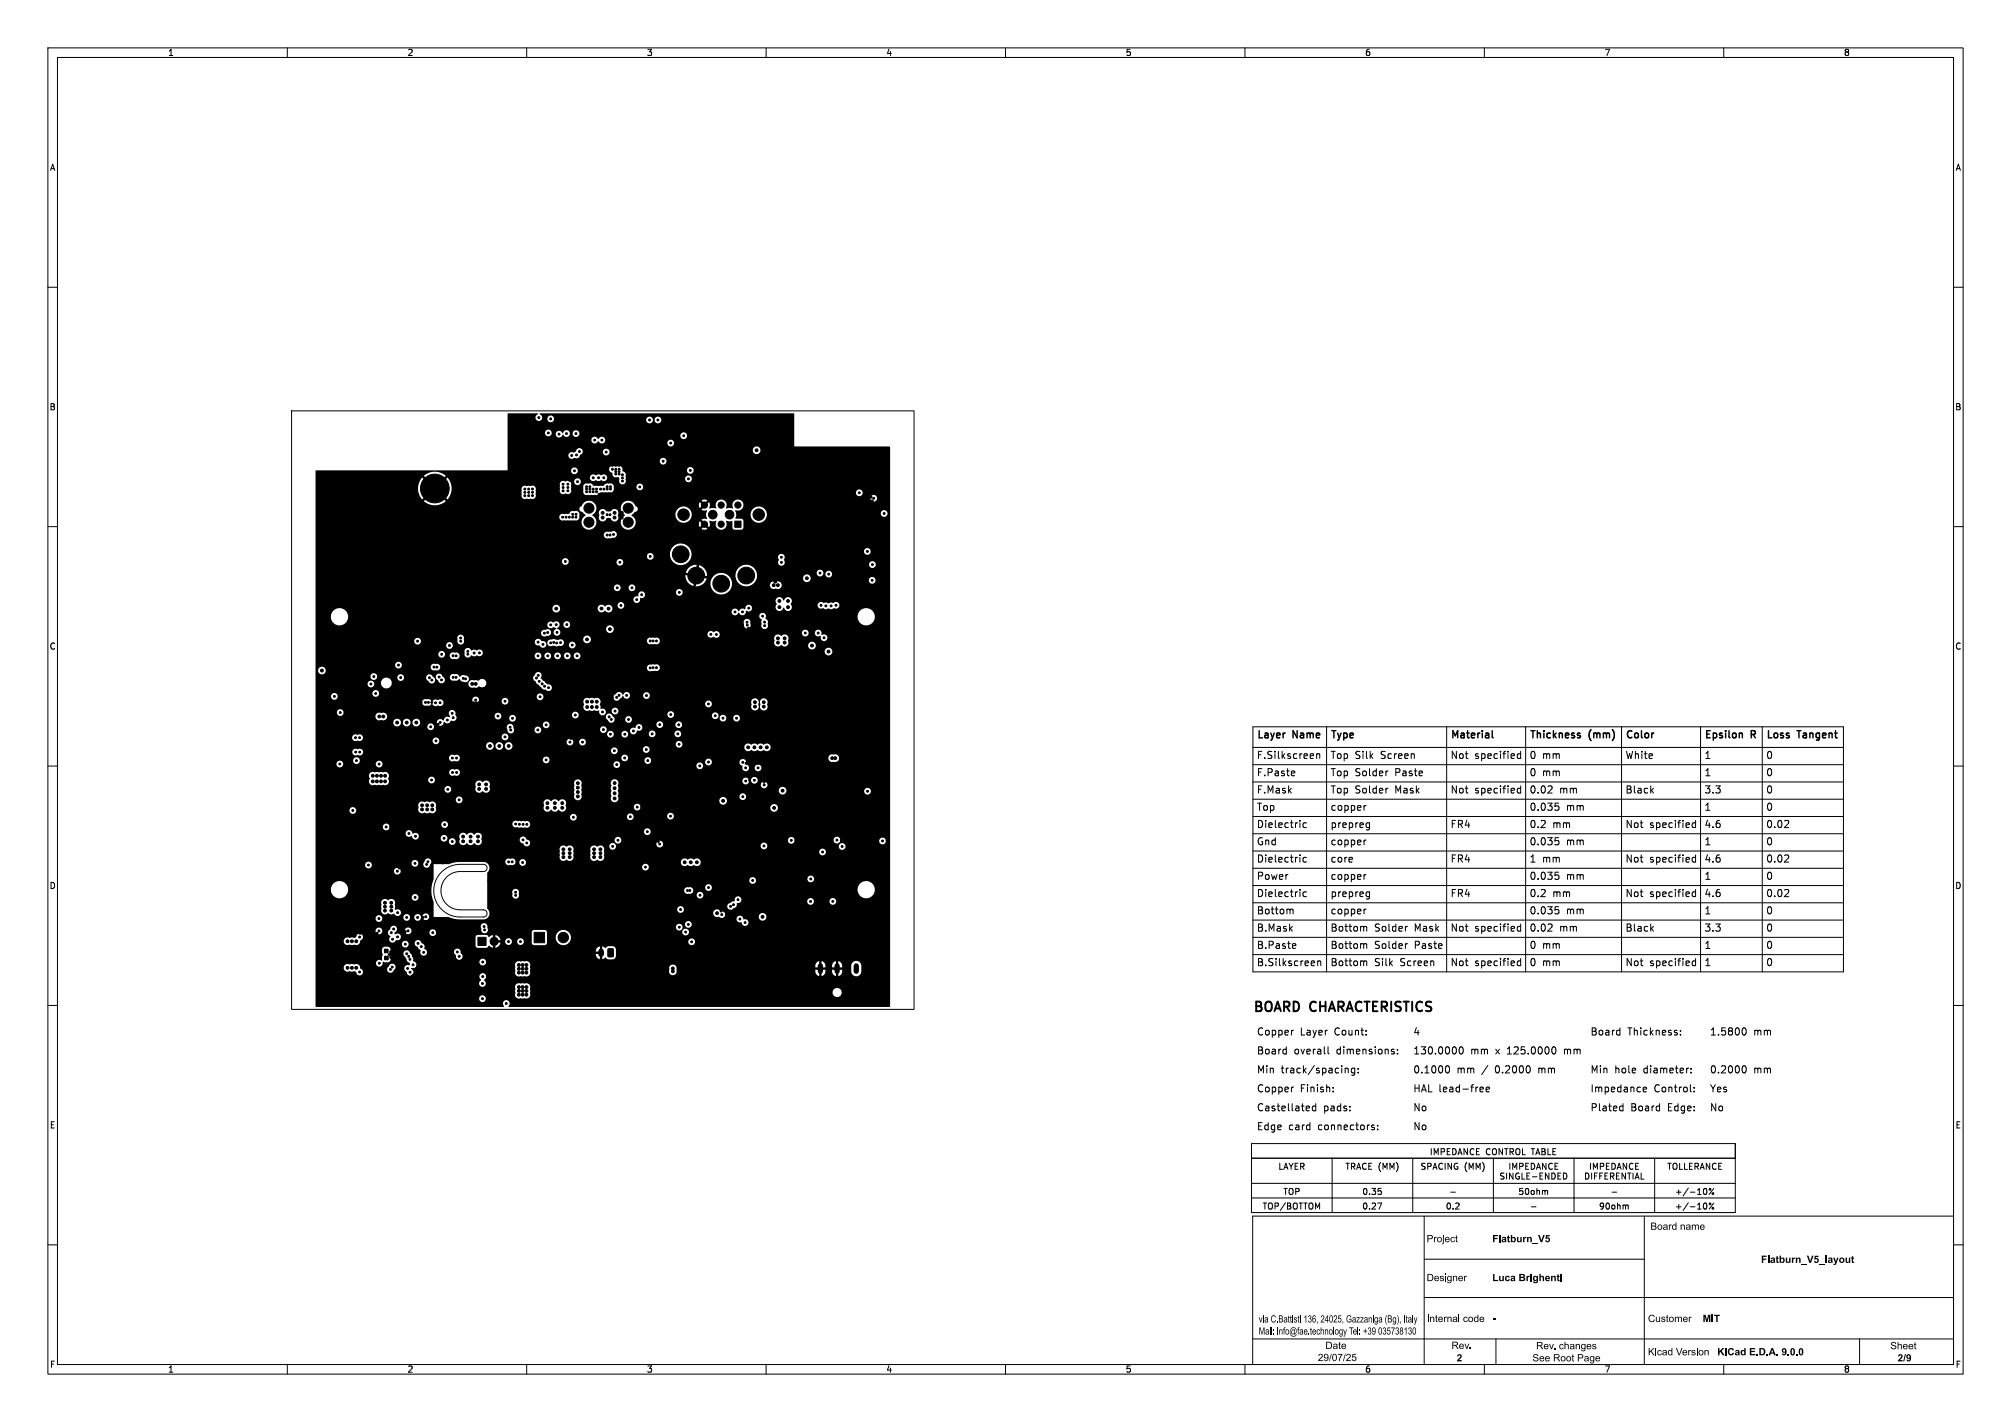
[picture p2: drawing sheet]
<svg xmlns="http://www.w3.org/2000/svg" width="420mm" height="297mm" viewBox="0 0 420 297" stroke-linecap="round" stroke-linejoin="round" font-family="sans-serif">
<defs><g id="words">
<g font-size="2.8">
<text x="261.6" y="212.3">BOARD</text>
<text x="273.8" y="212.3">CHARACTERISTICS</text>
</g>
<g font-size="2.1">
<text x="262.4" y="155">Layer</text>
<text x="270.1" y="155">Name</text>
<text x="277.8" y="155">Type</text>
<text x="302.9" y="155">Material</text>
<text x="319.4" y="155">Thickness</text>
<text x="331.9" y="155">(mm)</text>
<text x="339.4" y="155">Color</text>
<text x="355.9" y="155">Epsilon</text>
<text x="365.8" y="155">R</text>
<text x="368.8" y="155">Loss</text>
<text x="375.5" y="155">Tangent</text>
<text x="262.4" y="158.7">F.Silkscreen</text>
<text x="277.8" y="158.7">Top Silk</text>
<text x="288.1" y="158.7">Screen</text>
<text x="302.9" y="158.7">Not</text>
<text x="307.8" y="158.7">specified</text>
<text x="319.4" y="158.7">0 mm</text>
<text x="339.4" y="158.7">White</text>
<text x="355.9" y="158.7">1</text>
<text x="368.8" y="158.7">0</text>
<text x="262.4" y="165.9">F.Mask</text>
<text x="262.4" y="162.3">F.Paste</text>
<text x="277.8" y="165.9">Top Solder</text>
<text x="277.8" y="162.3">Top Solder</text>
<text x="291.1" y="165.9">Mask</text>
<text x="291.1" y="162.3">Paste</text>
<text x="302.9" y="165.9">Not</text>
<text x="307.8" y="165.9">specified</text>
<text x="319.4" y="162.3">0 mm</text>
<text x="319.4" y="165.9">0.02</text>
<text x="325.5" y="165.9">mm</text>
<text x="339.4" y="165.9">Black</text>
<text x="355.9" y="162.3">1</text>
<text x="355.9" y="165.9">3.3</text>
<text x="368.8" y="165.9">0</text>
<text x="368.8" y="162.3">0</text>
<text x="262.4" y="173.1">Dielectric</text>
<text x="262.4" y="169.5">Top</text>
<text x="277.8" y="169.5">copper</text>
<text x="277.8" y="173.1">prepreg</text>
<text x="302.9" y="173.1">FR4</text>
<text x="319.4" y="173.1">0.2</text>
<text x="319.4" y="169.5">0.035</text>
<text x="324.1" y="173.1">mm</text>
<text x="326.9" y="169.5">mm</text>
<text x="339.4" y="173.1">Not</text>
<text x="344.3" y="173.1">specified</text>
<text x="355.9" y="169.5">1</text>
<text x="355.9" y="173.1">4.6</text>
<text x="368.8" y="169.5">0</text>
<text x="368.8" y="173.1">0.02</text>
<text x="262.4" y="176.7">Gnd</text>
<text x="277.8" y="176.7">copper</text>
<text x="319.4" y="176.7">0.035</text>
<text x="326.9" y="176.7">mm</text>
<text x="355.9" y="176.7">1</text>
<text x="368.8" y="176.7">0</text>
<text x="262.4" y="180.3">Dielectric</text>
<text x="262.4" y="183.9">Power</text>
<text x="277.8" y="180.3">core</text>
<text x="277.8" y="183.9">copper</text>
<text x="302.9" y="180.3">FR4</text>
<text x="319.4" y="183.9">0.035</text>
<text x="319.4" y="180.3">1 mm</text>
<text x="326.9" y="183.9">mm</text>
<text x="339.4" y="180.3">Not</text>
<text x="344.3" y="180.3">specified</text>
<text x="355.9" y="180.3">4.6</text>
<text x="355.9" y="183.9">1</text>
<text x="368.8" y="180.3">0.02</text>
<text x="368.8" y="183.9">0</text>
<text x="262.4" y="187.5">Dielectric</text>
<text x="262.4" y="191.1">Bottom</text>
<text x="277.8" y="191.1">copper</text>
<text x="277.8" y="187.5">prepreg</text>
<text x="302.9" y="187.5">FR4</text>
<text x="319.4" y="187.5">0.2</text>
<text x="319.4" y="191.1">0.035</text>
<text x="324.1" y="187.5">mm</text>
<text x="326.9" y="191.1">mm</text>
<text x="339.4" y="187.5">Not</text>
<text x="344.3" y="187.5">specified</text>
<text x="355.9" y="191.1">1</text>
<text x="355.9" y="187.5">4.6</text>
<text x="368.8" y="187.5">0.02</text>
<text x="368.8" y="191.1">0</text>
<text x="262.4" y="194.7">B.Mask</text>
<text x="277.8" y="194.7">Bottom</text>
<text x="286.9" y="194.7">Solder</text>
<text x="295.2" y="194.7">Mask</text>
<text x="302.9" y="194.7">Not</text>
<text x="307.8" y="194.7">specified</text>
<text x="319.4" y="194.7">0.02</text>
<text x="325.5" y="194.7">mm</text>
<text x="339.4" y="194.7">Black</text>
<text x="355.9" y="194.7">3.3</text>
<text x="368.8" y="194.7">0</text>
<text x="262.4" y="198.3">B.Paste</text>
<text x="262.4" y="201.9">B.Silkscreen</text>
<text x="277.8" y="201.9">Bottom</text>
<text x="277.8" y="198.3">Bottom</text>
<text x="286.9" y="201.9">Silk</text>
<text x="286.9" y="198.3">Solder</text>
<text x="292.2" y="201.9">Screen</text>
<text x="295.2" y="198.3">Paste</text>
<text x="302.9" y="201.9">Not</text>
<text x="307.8" y="201.9">specified</text>
<text x="319.4" y="198.3">0 mm</text>
<text x="319.4" y="201.9">0 mm</text>
<text x="339.4" y="201.9">Not</text>
<text x="344.3" y="201.9">specified</text>
<text x="355.9" y="201.9">1</text>
<text x="355.9" y="198.3">1</text>
<text x="368.8" y="198.3">0</text>
<text x="368.8" y="201.9">0</text>
<text x="262.4" y="216.7">Copper</text>
<text x="262.4" y="220.7">Board</text>
<text x="270.3" y="220.7">overall</text>
<text x="271.6" y="216.7">Layer</text>
<text x="279" y="216.7">Count:</text>
<text x="279.4" y="220.7">dimensions:</text>
<text x="295" y="220.7">130.0000</text>
<text x="295" y="216.7">4</text>
<text x="307.2" y="220.7">mm</text>
<text x="312.6" y="220.7">x</text>
<text x="315.3" y="220.7">125.0000</text>
<text x="327.4" y="220.7">mm</text>
<text x="332" y="216.7">Board</text>
<text x="340" y="216.7">Thickness:</text>
<text x="357" y="216.7">1.5800</text>
<text x="366.3" y="216.7">mm</text>
<text x="262.4" y="224.6">Min</text>
<text x="267.6" y="224.6">track/spacing:</text>
<text x="295" y="224.6">0.1000</text>
<text x="304.3" y="224.6">mm</text>
<text x="309.8" y="224.6">/</text>
<text x="312.8" y="224.6">0.2000</text>
<text x="322.1" y="224.6">mm</text>
<text x="332" y="224.6">Min</text>
<text x="337.3" y="224.6">hole</text>
<text x="343.5" y="224.6">diameter:</text>
<text x="357" y="224.6">0.2000</text>
<text x="366.3" y="224.6">mm</text>
<text x="262.4" y="228.6">Copper</text>
<text x="262.4" y="232.5">Castellated</text>
<text x="271.6" y="228.6">Finish:</text>
<text x="276.5" y="232.5">pads:</text>
<text x="295" y="232.5">No</text>
<text x="295" y="228.6">HAL lead-free</text>
<text x="332" y="228.6">Impedance</text>
<text x="332" y="232.5">Plated</text>
<text x="340.6" y="232.5">Board</text>
<text x="345.5" y="228.6">Control:</text>
<text x="348.6" y="232.5">Edge:</text>
<text x="357" y="232.5">No</text>
<text x="357" y="228.6">Yes</text>
<text x="262.4" y="236.5">Edge</text>
<text x="269.2" y="236.5">card</text>
<text x="275.5" y="236.5">connectors:</text>
<text x="295" y="236.5">No</text>
<text x="344.7" y="257.4">Board name</text>
<text x="297.9" y="260">Project</text>
<text x="311.7" y="260">Flatburn_V5</text>
<text x="297.9" y="268.1">Designer</text>
<text x="311.7" y="268.1">Luca Brighenti</text>
<text x="367.8" y="264.3">Flatburn_V5_layout</text>
<text x="297.9" y="276.7">Internal code</text>
<text x="344.2" y="276.7">Customer</text>
<text x="355.6" y="276.7">MIT</text>
<text x="271.9" y="283.6">Date 29/07/25</text>
<text x="302.4" y="282.3">Rev.</text>
<text x="304.2" y="284.9">2</text>
<text x="319.3" y="284.9">See Root Page</text>
<text x="320" y="282.4">Rev. changes</text>
<text x="344.2" y="283.6">Kicad Version</text>
<text x="358.6" y="283.6">KiCad E.D.A. 9.0.0</text>
<text x="394" y="282.4">Sheet</text>
<text x="396.3" y="284.9">2/9</text>
</g>
<g font-size="1.8">
<text x="35" y="11.9">1</text>
<text x="85" y="11.9">2</text>
<text x="135" y="11.9">3</text>
<text x="185" y="11.9">4</text>
<text x="235" y="11.9">5</text>
<text x="285" y="11.9">6</text>
<text x="335" y="11.9">7</text>
<text x="385" y="11.9">8</text>
<text x="10.3" y="35.9">A</text>
<text x="408.3" y="35.9">A</text>
<text x="10.3" y="85.9">B</text>
<text x="408.2" y="85.9">B</text>
<text x="10.3" y="135.9">C</text>
<text x="408.2" y="135.9">C</text>
<text x="10.3" y="185.9">D</text>
<text x="408.2" y="185.9">D</text>
<text x="10.3" y="235.9">E</text>
<text x="408.3" y="235.9">E</text>
<text x="266.9" y="244.7">LAYER</text>
<text x="280.9" y="244.7">TRACE (MM)</text>
<text x="296.6" y="244.7">SPACING</text>
<text x="298.5" y="241.6">IMPEDANCE</text>
<text x="305.8" y="244.7">(MM)</text>
<text x="310.3" y="241.6">CONTROL TABLE</text>
<text x="314.9" y="244.7">IMPEDANCE</text>
<text x="331.7" y="244.7">IMPEDANCE</text>
<text x="348.1" y="244.7">TOLLERANCE</text>
<text x="267.9" y="249.9">TOP</text>
<text x="284.4" y="249.9">0.35</text>
<text x="313" y="246.7">SINGLE-ENDED</text>
<text x="317" y="249.9">50ohm</text>
<text x="330.7" y="246.7">DIFFERENTIAL</text>
<text x="349.7" y="249.9">+/-10%</text>
<text x="263.6" y="253">TOP/BOTTOM</text>
<text x="284.4" y="253">0.27</text>
<text x="301.8" y="253">0.2</text>
<text x="333.8" y="253">90ohm</text>
<text x="349.7" y="253">+/-10%</text>
<text x="10.3" y="285.9">F</text>
<text x="35" y="286.9">1</text>
<text x="85" y="286.9">2</text>
<text x="135" y="286.9">3</text>
<text x="185" y="286.9">4</text>
<text x="235" y="286.9">5</text>
<text x="285" y="286.9">6</text>
<text x="335" y="286.9">7</text>
<text x="385" y="286.9">8</text>
<text x="408.3" y="285.9">F</text>
</g>
</g></defs>
<g fill="none" stroke="#000" stroke-width=".21">
<path d="M10 10h400v277h-400zM12 12h396v273h-396zM60 10v2M110 10v2M160 10v2M210 10v2M260 10v2M310 10v2M360 10v2M10 60h2M408 60h2M60.9 85.8h130v125h-130z"/>
<path d="M10 110h2M408 110h2M10 160h2M261.7 151.8h123.3v51.2h-123.3zM261.7 159.7h123.3M261.7 156.1h123.3M275 157.4v1M275 157.6l.2-.2 .4 .1v.9M277.1 151.8v51.2M295.3 157.5l.1 .9M302.1 151.8v51.2M317.6 156.9v1.5"/>
<path d="M317.6 157.5l-.4-.1-.3 .3 .1 .7h.6M318.6 151.8v51.2M338.7 151.8v51.2M355.2 151.8v51.2M368 151.8v51.2M408 160h2M261.7 177.7h123.3M261.7 163.3h123.3M261.7 166.9h123.3M261.7 174.1h123.3M261.7 170.5h123.3M270.2 161l.2 .4-.7 .1"/>
<path d="M270.3 162h-.1M272.8 179.1h-.4l-.3 .2 .2 .7h.5M272.8 171.9h-.4l-.3 .2 .2 .7h.5M285.3 168.2l-.4 .3M285.3 175.5l-.4 .2M285.6 171.9h.4M286 172.8l-.4 .1M286 171.9v1.2l-.1 .2-.4 .1M289.9 164.6l-.4 .2M289.9 161l-.4 .2M297 161.1l.1 .3-.7 .1M317.6 164.7l-.4-.1-.3 .3 .1 .7h.6"/>
<path d="M317.6 164.1v1.5M324 164.2l.2 .2-.1 .4-.9 .8h1M324.8 175h.7M324.8 167.7h.7M324.9 175.5h.4l.3 .3-.2 .6-.5 .1M324.9 168.3h.4l.3 .3-.2 .6h-.5M344.9 165.1l.4 .5M345.3 164.6l-.5 .6M354.1 179.1h-.4l-.3 .2 .1 .7h.6M354.1 171.9h-.4l-.3 .2 .1 .7h.6M354.1 171.4v1.5M354.1 178.6v1.5"/>
<path d="M373.4 178.6l.2 .2-.1 .4-.9 .9h1M373.4 171.4l.2 .2-.1 .4-.9 .9h1M92.2 182.1a5.5 5.5 0 0 1 3.9-1.6h4.9a.75 .75 0 0 1 .7 .8 .75 .75 0 0 1-.7 .7h-4.9a4 4 0 0 0-4 4 4 4 0 0 0 4 4h4.9a.75 .75 0 0 1 .7 .8 .75 .75 0 0 1-.7 .7h-4.9a5.5 5.5 0 0 1-5.1-3.4 5.5 5.5 0 0 1 1.2-6zM261.7 188.6h123.3M261.7 185h123.3M261.7 192.2h123.3M261.7 181.4h123.3M261.7 195.8h123.3M261.7 199.4h123.3M269.6 189.9l.5 .2v.8M270.1 197.1l.5 .1v.2l-.7 .2M270.6 198l-.5 .1"/>
<path d="M272.8 186.3h-.4l-.3 .3 .2 .6h.5M285 193.5l.4 .2v.8M285 197.1l.4 .2v.8M285.3 189.9l-.4 .3M285.3 182.7l-.4 .3M285.6 186.3h.4M286 187.2l-.4 .1M286 186.3v1.2l-.1 .2-.4 .1M293.9 197.1l-.3 .1M293.9 193.5l-.3 .1M301.1 197.2l.1 .2-.8 .2M317.6 193v1.5"/>
<path d="M317.6 193.6l-.4-.1-.3 .3 .1 .6h.6M324 193.1l.2 .2-.1 .3-.9 .9h1M324.8 182.2h.7M324.8 189.4h.7M324.9 182.7h.4l.3 .3-.2 .6-.5 .1M324.9 190h.4l.3 .2-.2 .6-.5 .1M344.9 193.9l.4 .6M345.3 193.5l-.5 .6M354.1 186.3h-.4l-.3 .3 .1 .6h.6M354.1 185.8v1.5M373.4 185.8l.2 .3-.1 .3-.9 .9h1M10 210h2"/>
<path d="M268.5 219.1l.1 .1M268.6 218.6v1.5M270.1 215.2l-.2 .1M275.2 200.8l.2-.1 .4 .1v.9M275.2 200.7v1M277.4 218.6v1.3l.2 .2M285 200.7l.4 .2v.8M291 219.6l.2 .3-.2 .2M291 219.1l.1 .1M291.9 220v.1M291.9 219.2v.2M299.4 200.8v.9"/>
<path d="M304.9 218.8l.2-.2a.8 .8 0 0 1 .5 .8 .8 .8 0 0 1-.5 .7l-.2-.1-.2-.4zM317.6 200.8l-.4-.1-.3 .3 .1 .6h.6M317.6 200.2v1.5M324.6 218.6a.94 .94 0 0 1 0 1.5M326.7 219.1v1M326.9 219.1l-.2 .2M338.2 215.2l.1 .1M338.3 214.7v1.5M338.3 216.1l-.1 .1M351 216v.2M351 215.3v.1M354.1 200.8l-.4-.1-.3 .3 .1 .6h.6"/>
<path d="M354.1 200.2v1.5M364 214.8l.2-.1a.8 .8 0 0 1 .5 .7 .8 .8 0 0 1-.5 .8l-.2-.2M408 210h2M261.4 238.9h101v14.4h-101zM268.6 220.1h-.1M270.1 227.1h-.2M273.4 231.1l.1 .3-.7 .1M274.8 231.1l-.4-.1-.3 .3 .1 .6h.6M274.8 230.5v1.5M278.4 227.9v.2M278.4 227.1v.2M281 223.2h.5l.1 .9"/>
<path d="M282.9 223.2l-.4-.1-.3 .3 .2 .6h.5M282.9 223.1v1.2l-.3 .3-.3-.1M283.6 224v.1M283.6 223.2v.1M286.9 235.5l.2 .2-.2 .3M286.9 235h.1M287.7 235.8v.2M287.7 235v.2M302 222.7l.2-.1a.8 .8 0 0 1 .5 .7 .8 .8 0 0 1-.5 .8l-.2-.1M309.3 227.1h.4l.1 .3-.7 .2M309.7 228l-.4 .1M310.4 227.6l.7-.2-.1-.3h-.4l-.2 .2v.7h.6"/>
<path d="M321.4 223.1v1M321.6 223.1l-.2 .1M338.5 231l.5 .1M339 230.5v1.5M339 231.9l-.5 .1M343.2 227.6l.7-.2-.1-.3h-.4l-.2 .2v.7h.6M353.2 224v.1M353.2 223.2v.1M353.8 227.9v.2M353.8 227.1v.2M364 222.7l.2-.1a.8 .8 0 0 1 .5 .7 .8 .8 0 0 1-.5 .8l-.2-.1M261.4 241.9h101"/>
<path d="M261.4 247.2h101M261.4 250.2h101M278.2 241.9v11.4M287.7 251.3h.9l-.6 1.2M287.8 248.2h.6M288.4 248.8l.1 .1-.1 .5M295 241.9v11.4M297.4 254v31M303 249h1M311.9 241.9v11.4M319.8 252.1h1M322.8 248.6l.4 .2v.7"/>
<path d="M326.8 245a.68 .68 0 0 1 .4 .6 .68 .68 0 0 1-.4 .7M328.7 241.9v11.4M336.7 249h.9M339.7 251.7l.4 .2v.6M343.4 254v31M345.6 241.9v11.4M355.9 248.3l.1-.1a.68 .68 0 0 1 .5 .6 .68 .68 0 0 1-.5 .7l-.1-.1M355.9 251.4l.1-.1a.68 .68 0 0 1 .5 .6 .68 .68 0 0 1-.5 .6l-.1-.1M357.9 248.2l-.9 1.3M357.9 251.3l-.9 1.2M407.9 254h-146.3v31M10 260h2"/>
<path d="M261.6 279.7h146.3M297.4 271h110.5M297.4 263h46M312.4 279.7v5.3M388.4 279.7v5.3M408 260h2M60 285v2M110 285v2M160 285v2M210 285v2M260 285v2M310 285v2"/>
<path d="M360 285v2"/>
<circle cx="357.1" cy="248.4" r=".18"/>
<circle cx="357.1" cy="251.4" r=".18"/>
<circle cx="357.7" cy="252.3" r=".18"/>
<circle cx="357.7" cy="249.3" r=".18"/>
</g>
<g fill="#000">
<path d="M65.9 98.3l40.1-.1v-1.8h31.8v.1a.7 .7 0 0 0 1.2 .3 .7 .7 0 0 0-.3-1.1 .7 .7 0 0 0-.9 .7h-31.8v-1.2h12.7v.1a.91 .91 0 0 0 1.4 .3 .85 .85 0 0 0 1.1-.6l.5-.5h4.2v.1a.7 .7 0 0 0 1 .4 .7 .7 0 0 0 .2-1h30.1v.1a.8 .8 0 0 0 1.2 .6 .8 .8 0 0 0 0-1.3 .8 .8 0 0 0-1.2 .6l-30.2-.1a.7 .7 0 0 0-.7-.1 .7 .7 0 0 0-.4 .7l-4.2-.1a.75 .75 0 0 0-.7-.8 .75 .75 0 0 0-.8 .7l-.4 .2a.7 .7 0 0 0-.8 0 .7 .7 0 0 0-.3 .7h-12.7v-3.2h17.5v.1a.76 .76 0 0 0 .7 .5 .76 .76 0 0 0 .7-.5l.7 .5h13.8a.7 .7 0 0 0 1 .5 .7 .7 0 0 0 0-1.2 .7 .7 0 0 0-1 .6v.1h-13.6a.73 .73 0 0 0 .4-1.2 .73 .73 0 0 0-1.2 .3 .75 .75 0 0 0-.9-.5 .75 .75 0 0 0-.6 .8h-17.5v-1.5h7.8v.1a.7 .7 0 0 0 .7 .5 .7 .7 0 0 0 .6-.3h1v.1a.75 .75 0 0 0 .7 .5 .75 .75 0 0 0 .7-.6 .77 .77 0 0 0 .8 .5 .77 .77 0 0 0 .7-.7h.6v.2a.7 .7 0 0 0 1.2 .3h21.3v.1a.7 .7 0 0 0 1.2 .3 .7 .7 0 0 0-.3-1.1 .7 .7 0 0 0-.9 .7l-21.3-.1a.7 .7 0 0 0-.3-1.1 .7 .7 0 0 0-.9 .7h-.6v-.1a.75 .75 0 0 0-.7-.6 .75 .75 0 0 0-.8 .6 .77 .77 0 0 0-.8-.5 .77 .77 0 0 0-.6 .8h-1l.1-.2a.7 .7 0 0 0-.6-.9 .7 .7 0 0 0-.8 .8h-7.8l.1-4.2h6.1l.1 .2a.71 .71 0 0 0-.3 1.1 .71 .71 0 0 0 1.1 0h1.2v.1a.7 .7 0 0 0 .7 .5 .7 .7 0 0 0 .6-.4h19.4v.1a.7 .7 0 0 0 .7 .5 .7 .7 0 0 0 .7-.6h.3v.1a.7 .7 0 0 0 1.2 .3 .7 .7 0 0 0-.3-1.1 .7 .7 0 0 0-.9 .7h-.3v-.1a.7 .7 0 0 0-.8-.7 .7 .7 0 0 0-.6 .8l-19.3-.1a.7 .7 0 0 0-.6-.9 .7 .7 0 0 0-.8 .8h-1.2l.1-.6-.5-.6 53.1-.1 .1 .1v6.9h20v116.9l-.1 .1h-79.5l-.1-.1a.74 .74 0 0 0 0-1.1 .74 .74 0 0 0-1.1 .1 .74 .74 0 0 0 .2 1l-39.3 .1-.1-.1v-1.5h34.2v.1a.7 .7 0 0 0 1.1 .3 .7 .7 0 0 0-.2-1.2 .7 .7 0 0 0-.9 .8h-34.2v-3.2h34.2v.1a.7 .7 0 0 0 .9 .5h6.6v1.3a.84 .84 0 0 0 .2 1 .84 .84 0 0 0 1 .1h.8a.84 .84 0 0 0 .9-.2 .84 .84 0 0 0 .2-1v-.1h63.2a.96 .96 0 0 0 1.3 1 .96 .96 0 0 0 .3-1.6 .96 .96 0 0 0-1.6 .4v.2h-63.2v-.7a.83 .83 0 0 0-.2-.9 .83 .83 0 0 0-1-.2h-.8a.81 .81 0 0 0-1.1 .7h-6.6l.1-.1a.78 .78 0 0 0 0-1.3 .74 .74 0 0 0 .3-1.2 .74 .74 0 0 0-1.2 .1 .74 .74 0 0 0 .3 1.1l-.4 .4v.4h-34.2v-3.4h5.9a.9 .9 0 0 0 1.3 .8h.3a.77 .77 0 0 1 1.2 .6 .7 .7 0 0 0 1 .1 .7 .7 0 0 0 0-1.1h5.2l.1 .2a.78 .78 0 0 0 .8 .5 .78 .78 0 0 0 .7-.7 .72 .72 0 0 0-.2-1.1 .72 .72 0 0 0-1 .5l-.3 .2-.1 .4h-5.2l-.3-.2a.99 .99 0 0 0-1.4-.9h-.9a.8 .8 0 0 0-1.2 .7h-5.9v-.8h12.6v.1a.75 .75 0 0 0 1 .4 .75 .75 0 0 0 .4-.9h.3a.94 .94 0 0 0 1 0 .94 .94 0 0 0 .4-.9l-.2-.7h2.8l.5 .6a1.52 1.52 0 0 0 .9 1.2l-.1 .5a.76 .76 0 0 0-1 .4 .76 .76 0 0 0 .4 1 .72 .72 0 0 0 .7 .7 .72 .72 0 0 0 .8-.6 .72 .72 0 0 0-.6-.8l.1-.1a.77 .77 0 0 0 .9-.2 .77 .77 0 0 0 0-1h13.3v.1a.7 .7 0 0 0 1.2 .4h6.3v1.3a.84 .84 0 0 0 .2 .9 .84 .84 0 0 0 1 .2h.8a.84 .84 0 0 0 .9-.2 .84 .84 0 0 0 .2-1v-.5h29l.1 .3a.83 .83 0 0 0 .7 1.2 .83 .83 0 0 0 .8-1.2v-.5l-.3-.4h29.3v.4h.7v.5h-.7a1.11 1.11 0 0 0 .8 1.4v-.8l.2 .1 .3-.1v.8l.7-.5 .1-.9h-.8v-.5h.8v-.4h1.4v.4h.7v.5h-.7a1.11 1.11 0 0 0 .8 1.4v-.8l.2 .1 .3-.1v.8l.7-.5 .1-.9h-.8v-.5h.8v-.4h1.9v1.6a1.06 1.06 0 0 0 1.1 .7 1.06 1.06 0 0 0 1-.9v-1.4a1.06 1.06 0 0 0-1.1-.9 1.06 1.06 0 0 0-1 .9h-1.9l-.3-.5-.5-.4v.8l-.2-.1-.3 .1v-.8l-.6 .4-.2 .5h-1.4l-.3-.5-.5-.4v.8l-.2-.1-.3 .1v-.8l-.6 .4-.2 .5h-29.4a.8 .8 0 0 0-1.2 .6h-29v-.2a.86 .86 0 0 0-.2-1 .86 .86 0 0 0-1-.2h-.8a.81 .81 0 0 0-1.1 .7h-6.3l.1-.1a.7 .7 0 0 0-.4-1.1 .7 .7 0 0 0-.9 .7h-13.3l-.5-.2v-.6l-.3-.8-.3-.3a.73 .73 0 0 0-.8-.6 .73 .73 0 0 0-.7 .8h-2.8l.2-.4a.94 .94 0 0 0-1.2-1.1 .94 .94 0 0 0-.5 1.5l-.1 1.3h-.2a.7 .7 0 0 0-1.1 .7h-12.6v-4.8h5.9v.2a.92 .92 0 0 0 1.3 .6h10.8l.1 .1a.7 .7 0 0 0 .8 .5 .7 .7 0 0 0 .5-.8h1.3l.2 .4 .5 .3 .1 .4 .4 .2a.74 .74 0 0 0 .4 1.2 .74 .74 0 0 0 1-.7h5.6l.4 .6a.76 .76 0 0 0 .4 .9 .76 .76 0 0 0 1-.4 .76 .76 0 0 0-.4-1v-.4h28.2v.1h.8v.6h-.8v.1a1.1 1.1 0 0 0 .9 .9v-1h.5v1l.6-.3 .6 .4 1.2-.1 .4-.5v-1.5l-.1-.4-.5-.3h-1l-.6 .4-.6-.3v1h-.5v-1a1.1 1.1 0 0 0-.9 .9h-28.2a.7 .7 0 0 0-.8-.5 .7 .7 0 0 0-.6 .8h-5.6l-.2-.4-.4-.4a.83 .83 0 0 0-.6-1.2 .7 .7 0 0 0-.8-.6 .7 .7 0 0 0-.6 .8h-1.3v-.1a.7 .7 0 0 0-.8-.5 .7 .7 0 0 0-.6 .8h-9.1l.3-.3 .1-.5a.76 .76 0 0 0 .6-.8 .76 .76 0 0 0-.8-.7 .76 .76 0 0 0-.7 .8l-1.3 .1a.8 .8 0 0 0-1.2 .6h-5.9v-2h12.5l.1 .1a.7 .7 0 0 0 1.2 .3h1.3l.2 .3 .3 .3a.78 .78 0 0 0-.2 .9 .78 .78 0 0 0 .9 .5l.2-.2a.56 .56 0 0 1 .8-.3l.4-.3 .1-.4h15.6v1.9l.3 .3 2 .1 .5-.5 .8 .4v-.8h.6v.8a1.34 1.34 0 0 0 1-1h-.9l.1-.2h1.8a.7 .7 0 0 0 .7 .7 .7 .7 0 0 0 .7-.7h1.1v.2a.7 .7 0 0 0 1.2 .3 .7 .7 0 0 0-.3-1.2 .7 .7 0 0 0-.9 .7h-1.1a.7 .7 0 0 0-.7-.7 .7 .7 0 0 0-.7 .7h-1.8l-.1-.3h.9a1.33 1.33 0 0 0-1-1.1v.9h-.6v-.9l-.8 .4-.5-.4h-1.9l-.4 .4h-15.6v-.1a.89 .89 0 0 0-1.3-.5v-.4l.4-.2h1.7l.1 .1a.7 .7 0 0 0 1.2 .3h3.9v.1a.7 .7 0 0 0 1.2 .3 .7 .7 0 0 0-.3-1.2 .7 .7 0 0 0-.9 .8h-3.9a.7 .7 0 0 0-.4-1.2 .7 .7 0 0 0-.9 .8h-1.7l.1-.5-.2-.4h17.7l.1 .3a.77 .77 0 0 0 .3 .9 .77 .77 0 0 0 .9-.1h9.4v2.3l.4 .4h2.5l.2-.4v-1.3h1.9a1.59 1.59 0 0 0 1 1.6 1.59 1.59 0 0 0 1.8-.5h24.8l.1 .1a.7 .7 0 0 0 1.1 .3 .7 .7 0 0 0-.2-1.1 .7 .7 0 0 0-1 .7h-24.8l.1-.1a1.58 1.58 0 0 0-.2-2h23.7v.2a.7 .7 0 0 0 1.2 .3 .7 .7 0 0 0-.3-1.2 .7 .7 0 0 0-.9 .7h-23.7l-.1-.1a1.59 1.59 0 0 0-2.6 1.1h-1.9v-1.1l-.4-.4h-2.3l-.4 .5h-9.4l.2-.4-.1-.6h39.4a.7 .7 0 0 0 1 .6 .7 .7 0 0 0 .1-1.2h.8v.2a.7 .7 0 0 0 1.1 .3 .7 .7 0 0 0-.2-1.2 .7 .7 0 0 0-.9 .7h-.8a.7 .7 0 0 0-.8-.1 .7 .7 0 0 0-.3 .7h-39.4v-.1a.7 .7 0 0 0-.7-.8 .7 .7 0 0 0-.7 .8l-17.7-.1a.84 .84 0 0 0-1.3 .7l-.3 .3-.1 .4h-1.3l.1-.1a.7 .7 0 0 0-.5-1.1 .7 .7 0 0 0-.9 .8h-12.5v-2.6h12.5l.1 .2a.7 .7 0 0 0 .8 .4 .7 .7 0 0 0 .5-.8h4.4l.1 .1a.7 .7 0 0 0 .7 .5 .7 .7 0 0 0 .6-.6h.9v.1a.7 .7 0 0 0 .9 .5 .7 .7 0 0 0 .5-.8h.3v.2a.7 .7 0 0 0 1.2 .3 .7 .7 0 0 0-.2-1.2 .7 .7 0 0 0-1 .7h-.3v-.1a.7 .7 0 0 0-.8-.5 .7 .7 0 0 0-.6 .8h-.9v-.1a.7 .7 0 0 0-.7-.7 .7 .7 0 0 0-.7 .8l-4.4-.1a.7 .7 0 0 0-.8-.4 .7 .7 0 0 0-.6 .7h-12.5v-3.4h13.7l.1 1.3a.85 .85 0 0 0 .3 1.1 .85 .85 0 0 0 1.1-.2l.1 .1a1.02 1.02 0 0 0 1.1 0 .73 .73 0 0 0 1.1 .4 .73 .73 0 0 0 .2-1.1 .73 .73 0 0 0-1.1-.1l-.1-.3a2.7 2.7 0 0 0-.2-1.8 1.14 1.14 0 0 0-1.2 .1 .8 .8 0 0 0-.9-.2 .8 .8 0 0 0-.5 .7h-13.7v-2.8h3.2v.2a1.8 1.8 0 0 0 2.5 1.6h14.4v.1a.7 .7 0 0 0 1.2 .3 .7 .7 0 0 0-.3-1.1 .7 .7 0 0 0-.9 .7h-14.4l.1-.1a1.79 1.79 0 0 0 1-1.4h17.4l.1 1 .4 1.4v3.1h3.1l2.1 .5h58a1.03 1.03 0 0 0 1.1 .7 .73 .73 0 0 0 .9 .6 .73 .73 0 0 0 .5-.9 .73 .73 0 0 0-1-.4l-.3-.6h3.5v.2a.8 .8 0 0 0 1.2 .6 .8 .8 0 0 0 0-1.4 .8 .8 0 0 0-1.2 .6h-3.5a.7 .7 0 0 0-.8-.1 .7 .7 0 0 0-.4 .7h-52.6h.1a1.25 1.25 0 0 0 .7-2h39.4l.1 .2a.7 .7 0 0 0 .7 .5h6.7v.1a.91 .91 0 0 0 1.3 .7 .73 .73 0 0 0 1.2-.4 .73 .73 0 0 0-1-.8 .8 .8 0 0 0-.8-.4 .8 .8 0 0 0-.7 .8h-6.7l.3-.1a.7 .7 0 0 0 0-1.2h9.4v.1a.84 .84 0 0 0 1.4 .1h.2a.71 .71 0 0 0 .4-.9l.8-.4h13.9a.7 .7 0 0 0 .7 .7 .7 .7 0 0 0 .7-.7h3.2l.1 .2a.7 .7 0 0 0 1.1 .3 .7 .7 0 0 0-.2-1.2 .7 .7 0 0 0-1 .7h-3.2v-.1a.7 .7 0 0 0-.8-.6 .7 .7 0 0 0-.6 .7h-13.9l.1-.1a.7 .7 0 0 0-.6-1 .7 .7 0 0 0-.7 .9l-1 .5a.7 .7 0 0 0-.6 .8l-9.4-.1a.7 .7 0 0 0-1.1 .7h-39.4l-.2-.2-.1-3.4h5.3v.2a.75 .75 0 0 0 .3 1 .75 .75 0 0 0 1.1-.4v-.2h37.1a.7 .7 0 0 0 1.1 .6 .7 .7 0 0 0 0-1.2 .7 .7 0 0 0-1.1 .5v.1h-37.1l-.1-.4v-.5h34.6a1.12 1.12 0 0 0 1.4 .6 .71 .71 0 0 0 .2-1.3h2.8v.2a.7 .7 0 0 0 .6 .5 .7 .7 0 0 0 .7-.4h30.5v.2a1.8 1.8 0 0 0 2.7 1.5 1.8 1.8 0 0 0 0-3.1 1.8 1.8 0 0 0-2.7 1.4h-30.5a.7 .7 0 0 0-.5-1 .7 .7 0 0 0-.8 .7h-2.8a1.53 1.53 0 0 0-1.5 .3l-.1 .4h-34.6a.7 .7 0 0 0-.8-.4 .7 .7 0 0 0-.5 .7h-5.3v-2.4h54.8v.1a.7 .7 0 0 0 .9 .5 .7 .7 0 0 0 .4-1h10.8v.2a.7 .7 0 0 0 1.2 .3 .7 .7 0 0 0-.2-1.2 .7 .7 0 0 0-1 .7h-10.8a.7 .7 0 0 0-.8-.4 .7 .7 0 0 0-.5 .8h-54.8v-1.7l.5-.6v-.5h31.9a.7 .7 0 0 0 1.1 .5 .7 .7 0 0 0 0-1.2 .7 .7 0 0 0-1.1 .5v.2h-31.9l-.2-.7-.7-.4h4.2a.7 .7 0 0 0 1.1 .5l.2 .1a.7 .7 0 0 0 .8-.5h.9v.1a.7 .7 0 0 0 .8 .5 .7 .7 0 0 0 .5-.8h32.4v.2a.87 .87 0 0 0 1.5 .5l.5 .2 .4-.1a.58 .58 0 0 1 .9 .1 .83 .83 0 0 0 .8-1.2 .83 .83 0 0 0-1.4-.2 1.05 1.05 0 0 0-1.4 0 .8 .8 0 0 0-.8-.2 .8 .8 0 0 0-.5 .7l-32.4-.1a.7 .7 0 0 0-.8-.4 .7 .7 0 0 0-.5 .7h-.9a.7 .7 0 0 0-.2-.7 .7 .7 0 0 0-.8-.1 .71 .71 0 0 0-1.1 .7l-9.7-.1-2 .5h-3.2v3.2l-.4 1.4-.1 .9h-17.4a1.8 1.8 0 0 0-1.6-2 1.8 1.8 0 0 0-2 1.7h-3.2v-3.7h16.4v.2a.7 .7 0 0 0 1.2 .3 .7 .7 0 0 0-.3-1.2 .7 .7 0 0 0-.9 .7h-16.4v-1.3h10.3l.1 .2a.7 .7 0 0 0 .9 .4 .7 .7 0 0 0 .4-.9h8.4v.1a.7 .7 0 0 0 .6 .5 .7 .7 0 0 0 .7-.4h1.1v.1a.78 .78 0 0 0 .9 .5 .78 .78 0 0 0 .6-.8 .72 .72 0 0 0-.3-1.1 .72 .72 0 0 0-1 .7l-.2 .6h-1.1a.7 .7 0 0 0-.5-1 .7 .7 0 0 0-.8 .8l-8.4-.1a.7 .7 0 0 0-.9-.3 .7 .7 0 0 0-.5 .7h-10.3v-3.4h51l.1 1.3a.85 .85 0 0 0 .3 1.1 .85 .85 0 0 0 1.1-.1 .83 .83 0 0 0 1.1 .1 .83 .83 0 0 0 .2-1.1l.1-1.3h3.5l.1 1.3a.85 .85 0 0 0 .3 1.1 .85 .85 0 0 0 1.1-.1 .83 .83 0 0 0 1.1 .1 .83 .83 0 0 0 .2-1.1l.1-.6h44.9v.2a.7 .7 0 0 0 1.2 .3 .7 .7 0 0 0-.3-1.2 .7 .7 0 0 0-.9 .7h-44.9v-.7l-.2-.5h1.2l.1 .2a.7 .7 0 0 0 1 .4 .7 .7 0 0 0 .2-1h8.6v.1a.7 .7 0 0 0 1.2 .3h20.5l.1 .1a.7 .7 0 0 0 .7 .5 .7 .7 0 0 0 .6-.5h15v.1a.7 .7 0 0 0 1.2 .3 .7 .7 0 0 0-.3-1.2 .7 .7 0 0 0-.9 .8l-15-.1a.7 .7 0 0 0-.6-.8 .7 .7 0 0 0-.8 .8l-20.5-.1a.7 .7 0 0 0-.3-1.1 .7 .7 0 0 0-.9 .8l-8.6-.1a.7 .7 0 0 0-.8-.2 .7 .7 0 0 0-.5 .7h-1.3a1.14 1.14 0 0 0-1.3 0 .8 .8 0 0 0-.8-.2 .8 .8 0 0 0-.5 .7l-3.5-.1a.87 .87 0 0 0-1.5-.3 .81 .81 0 0 0-.9-.3 .81 .81 0 0 0-.5 .7h-51v-1.5h27.9v.2a.7 .7 0 0 0 1.1 .3 .7 .7 0 0 0-.2-1.2 .7 .7 0 0 0-.9 .7h-27.9v-1.6h18.8v.1a.99 .99 0 0 0 1.3 .3 .72 .72 0 0 0 .5 .7 .72 .72 0 0 0 .8-.2h4.7l.1 .2a.7 .7 0 0 0 1 .4 .7 .7 0 0 0 .2-1h2.6l.1 .4a1.03 1.03 0 0 0 .6 1.4l.5-.1 .3-.3a1 1 0 0 0 1.7 0 .83 .83 0 0 0 1 .4 .83 .83 0 0 0 .5-1h7.9l.3 .5 .4 .1a.74 .74 0 0 0 1 .6 .74 .74 0 0 0 .3-1.1h17.9v.1a.7 .7 0 0 0 .7 .5 .7 .7 0 0 0 .7-.6h34.8v.1a.7 .7 0 0 0 .8 .5 .7 .7 0 0 0 .6-.7h8.1v.2a.7 .7 0 0 0 .7 .5 .7 .7 0 0 0 .6-.5h8.2v.2a.7 .7 0 0 0 1.2 .3 .7 .7 0 0 0-.2-1.2 .7 .7 0 0 0-1 .7h-8.1a.7 .7 0 0 0-.6-.9 .7 .7 0 0 0-.8 .7h-8.1a.7 .7 0 0 0-.8-.7 .7 .7 0 0 0-.6 .8h-34.8a.7 .7 0 0 0-.7-.8 .7 .7 0 0 0-.7 .8h-17.9l-.5-.3a.72 .72 0 0 0-.8-.6 .72 .72 0 0 0-.7 .8h-7.9l-.1-.2a.86 .86 0 0 0-.3-1.3 .86 .86 0 0 0-1.2 .4l-.1-.1a.88 .88 0 0 0-1.4 .1l-.1-.1a.8 .8 0 0 0-.9-.4 .8 .8 0 0 0-.6 .8l-2.6-.1a.7 .7 0 0 0-.8-.2 .7 .7 0 0 0-.5 .7h-4.7a.74 .74 0 0 0-.1-1 .74 .74 0 0 0-1 0l-.2-.3h48.5v.1a.7 .7 0 0 0 1.2 .3 .7 .7 0 0 0-.3-1.1 .7 .7 0 0 0-.9 .7h-48.5a.7 .7 0 0 0-.8-.4 .7 .7 0 0 0-.5 .8h-18.8v-1.4h14l.1 .1a.7 .7 0 0 0 1 .4 .7 .7 0 0 0 .2-1h11v.1a.7 .7 0 0 0 .8 .5 .7 .7 0 0 0 .6-.7h13.4v.1a.89 .89 0 0 0 1.1 .5h1.4a.79 .79 0 0 0 1-.1 .79 .79 0 0 0 .1-1l-.5-.2h-2a.7 .7 0 0 0-.8 0 .7 .7 0 0 0-.3 .7h-13.4a.7 .7 0 0 0-.8-.7 .7 .7 0 0 0-.6 .8h-11a.7 .7 0 0 0-.8-.2 .7 .7 0 0 0-.5 .7h-14v-2h53.1l.1 .1a.7 .7 0 0 0 .8 .5 .7 .7 0 0 0 .6-.7h10.4l.1 .1a.7 .7 0 0 0 .8 .5 .7 .7 0 0 0 .5-.8h7l.1 .2a.7 .7 0 0 0 1.1 .3 .7 .7 0 0 0-.2-1.2 .7 .7 0 0 0-1 .7h-7v-.1a.7 .7 0 0 0-.8-.5 .7 .7 0 0 0-.6 .8l-10.4-.1a.7 .7 0 0 0-.8-.6 .7 .7 0 0 0-.7 .8h-53.1v-1.5h7.1v.2a.7 .7 0 0 0 1.2 .3 .7 .7 0 0 0-.3-1.2 .7 .7 0 0 0-.9 .7h-7.1v-1.2h21.4l.1 .6a.86 .86 0 0 0 .3 1 .86 .86 0 0 0 1 0l.6 .2 .4-.2a.82 .82 0 0 0 1.1 0 .82 .82 0 0 0 .2-1 .88 .88 0 0 0-.6-1.3l-.7 .2-.4-.2-.7 .2a.8 .8 0 0 0-1.3 .5h-21.4v-1h29.3v.2a.7 .7 0 0 0 1.1 .4h17.2l.1 .4a.96 .96 0 0 0 1 1.4l.5-.4a.92 .92 0 0 0 1.6 0 .83 .83 0 0 0 .9 .4 .83 .83 0 0 0 .6-.9h14.2v.2a.7 .7 0 0 0 .7 .5 .7 .7 0 0 0 .7-.6h27.1v.1a.8 .8 0 0 0 1.2 .6 .8 .8 0 0 0 0-1.3 .8 .8 0 0 0-1.2 .6l-27.1-.1a.7 .7 0 0 0-.7-.7 .7 .7 0 0 0-.7 .7h-14.2l-.1-.2a1.04 1.04 0 0 0-.6-1.5l-1 .4a.88 .88 0 0 0-1.4 .1l-.1-.1a.8 .8 0 0 0-.9-.3 .8 .8 0 0 0-.6 .7l-17.2-.1a.7 .7 0 0 0-.1-1.2 .7 .7 0 0 0-1 .7h-29.3v-2.2h26.9l.1 .2a.7 .7 0 0 0 1.1 .3 .7 .7 0 0 0-.2-1.2 .7 .7 0 0 0-1 .7h-26.9v-2.9h11.1l.2 .5a.87 .87 0 0 0 0 1.1 .87 .87 0 0 0 1 .3l2.3 .1 .5-.2h18.3l.1 .4a.88 .88 0 0 0 .2 1.2 .88 .88 0 0 0 1.2-.2 .87 .87 0 0 0 1.2 .2 .87 .87 0 0 0 .2-1.2l.1-.7h17.6l.1 2.3a.86 .86 0 0 0 .7 1.4 .86 .86 0 0 0 .7-1.4l.1-2.3h6.1l.1 .6-.1 .4 .1 .7-.1 .4 .1 .6a.84 .84 0 0 0 .1 1.2 .84 .84 0 0 0 1.2-.2h21.2v.1a.8 .8 0 0 0 .8 .8 .8 .8 0 0 0 .8-.8 .8 .8 0 0 0-.7-.8h3.3l.1 .1a.7 .7 0 0 0 1.1 .3 .7 .7 0 0 0-.2-1.2 .7 .7 0 0 0-1 .8h-3.3a.8 .8 0 0 0-.9 .7h-21.2l.2-.5-.2-.5a.92 .92 0 0 0 0-1v-.1h33.6v.1a.8 .8 0 0 0 .8 .7 .8 .8 0 0 0 .8-.6h16.3v.2a.7 .7 0 0 0 1.2 .3 .7 .7 0 0 0-.3-1.2 .7 .7 0 0 0-.9 .7h-16.3v-.1a.8 .8 0 0 0-.7-.9 .8 .8 0 0 0-.9 .8h-33.6l.2-.6-.2-.4 29.9-.1a.7 .7 0 0 0 1.1 .5 .7 .7 0 0 0 0-1.2 .7 .7 0 0 0-1.1 .6v.1h-29.9l.2-.4-.1-.4h25.9a.7 .7 0 0 0 .8 .6 .7 .7 0 0 0 .6-.8h.4l.1 .2a.7 .7 0 0 0 1.1 .3 .7 .7 0 0 0-.2-1.2 .7 .7 0 0 0-1 .7h-.4a.7 .7 0 0 0-.8-.6 .7 .7 0 0 0-.6 .8h-25.9a.8 .8 0 0 0-.9-.4 .8 .8 0 0 0-.6 .7h-6.1l-.1-.2a.8 .8 0 0 0-.8-.5 .8 .8 0 0 0-.7 .7h-17.7a.8 .8 0 0 0-1.3-.2l-.1 .1a.94 .94 0 0 0-1.5 .4h-18.3l.2-.4v-.4h8.2l.1 .1a.7 .7 0 0 0 1.1 .3 .7 .7 0 0 0-.2-1.1 .7 .7 0 0 0-1 .7h-8.2l-.2-.4 .1-.2a.8 .8 0 0 0-.2-1h12.9v.1a.91 .91 0 0 0 1.2 .5 .73 .73 0 0 0 1-.8 .73 .73 0 0 0-1.1-.5 .7 .7 0 0 0-.8 0 .7 .7 0 0 0-.3 .7h-12.9l-.4-.2-2.2 .1a.81 .81 0 0 0-1.3 .7h-11.1v-2.4h4.4v.2a.7 .7 0 0 0 .7 .5 .7 .7 0 0 0 .7-.6h6.8v.1a.7 .7 0 0 0 .7 .5 .7 .7 0 0 0 .7-.5h48.2v.1a.7 .7 0 0 0 .6 .5 .7 .7 0 0 0 .7-.4h16l.1 .2a.7 .7 0 0 0 1.1 .3 .7 .7 0 0 0-.2-1.2 .7 .7 0 0 0-1 .7l-15.9-.1a.7 .7 0 0 0-.6-.9 .7 .7 0 0 0-.8 .8l-48.2-.1a.7 .7 0 0 0-.7-.8 .7 .7 0 0 0-.7 .8h-6.8l-.1-.5-.4-.3h2.5l.1 .2a.7 .7 0 0 0 1 .4 .7 .7 0 0 0 .2-1.1h18.8v.1a1 1 0 0 0 1.2 .5h.4l.5-.2h17.5v.1a.7 .7 0 0 0 .9 .5 .7 .7 0 0 0 .4-1h15.1v.1a.7 .7 0 0 0 1 .4h3.8v.2a.7 .7 0 0 0 .6 .5 .7 .7 0 0 0 .7-.4h11.4v.2a.7 .7 0 0 0 .7 .5 .7 .7 0 0 0 .7-.6h5.7l.2 .4 .5 .3a.74 .74 0 0 0 .3 1 .74 .74 0 0 0 1-.5h1.2v.1a.7 .7 0 0 0 1.2 .3 .7 .7 0 0 0-.2-1.2 .7 .7 0 0 0-1 .8l-1.2-.1a.84 .84 0 0 0-.6-.8 .71 .71 0 0 0-.5-1 .71 .71 0 0 0-.9 .7h-5.7a.7 .7 0 0 0-.7-.8 .7 .7 0 0 0-.7 .7h-11.4l.1-.5-.3-.4h37.3v.1a1.09 1.09 0 0 0 1.4 .8 .83 .83 0 0 0 .8-1 .83 .83 0 0 0-1.2-.6 .8 .8 0 0 0-1 .7l-37.4-.1a.7 .7 0 0 0-1 .7h-3.8h.1a.7 .7 0 0 0-.2-1.2 .7 .7 0 0 0-.9 .7l-15.2-.1a.7 .7 0 0 0-.8-.2 .7 .7 0 0 0-.4 .7h-17.5a.77 .77 0 0 0-.1-1 .77 .77 0 0 0-1-.1 .7 .7 0 0 0-1 .7l-18.9-.1a.7 .7 0 0 0-.8-.1 .7 .7 0 0 0-.4 .7h-2.5a.7 .7 0 0 0-.9 .7h-4.4v-2.5h7.7v.2a.91 .91 0 0 0 1.2 .4l.4 .1 .4-.2 .2-.3v-.4h51.8a.7 .7 0 0 0 .8 .6 .7 .7 0 0 0 .6-.9h5.3v.2a.7 .7 0 0 0 1.2 .3 .7 .7 0 0 0-.3-1.2 .7 .7 0 0 0-.9 .7h-5.3a.7 .7 0 0 0-.8-.5 .7 .7 0 0 0-.6 .8h-51.8a.91 .91 0 0 0-1.2-.4 .7 .7 0 0 0-1 .6h-7.7v-1.4h35.6v.2a.8 .8 0 0 0 .9 .7 .8 .8 0 0 0 .7-.9h.4v.2a.8 .8 0 0 0 .9 .7 .8 .8 0 0 0 .7-.9h.3v.2a.8 .8 0 0 0 1.3 .6 .8 .8 0 0 0-.2-1.4h11.8l.1 .1a.7 .7 0 0 0 .7 .5 .7 .7 0 0 0 .6-.6h1.3v.1a.7 .7 0 0 0 1.1 .3h19v.2a.7 .7 0 0 0 1.2 .3h13.1v.2a.87 .87 0 0 0 .7 .7 .87 .87 0 0 0 .8-.3 1.05 1.05 0 0 0 1.4 .1 1.11 1.11 0 0 0 1.3 0 .82 .82 0 0 0 1.2-.1 .82 .82 0 0 0-.2-1.2 .82 .82 0 0 0-1.1 .2 1.05 1.05 0 0 0-1.4-.1 1.11 1.11 0 0 0-1.3 0 .8 .8 0 0 0-.8-.2 .8 .8 0 0 0-.6 .7h-13.1a.7 .7 0 0 0-.2-1.2 .7 .7 0 0 0-1 .7h-19l.1-.1a.7 .7 0 0 0-.3-1.1 .7 .7 0 0 0-.9 .8h-1.3v-.2a.7 .7 0 0 0-.7-.6 .7 .7 0 0 0-.7 .8l-11.8-.1a.8 .8 0 0 0-1.1 .7h-.3a.8 .8 0 0 0-.8-.7 .8 .8 0 0 0-.8 .7h-.4a.8 .8 0 0 0-.8-.7 .8 .8 0 0 0-.8 .7h-35.6v-.9h24.4l.1 .1a.7 .7 0 0 0 1.1 .4 .7 .7 0 0 0-.2-1.2 .7 .7 0 0 0-1 .7h-24.4v-.7h7.6l.1 .2a1.02 1.02 0 0 0 1.2 .4 .7 .7 0 0 0 1-.7h29v.1a.7 .7 0 0 0 1 .4 .7 .7 0 0 0 .2-1.1h20.8v.2a.7 .7 0 0 0 .8 .5 .7 .7 0 0 0 .6-.7h1.6v.2a.7 .7 0 0 0 1.1 .3 .7 .7 0 0 0 0-1.2h.7v.2a.7 .7 0 0 0 .9 .4h3v.2a.7 .7 0 0 0 .8 .5 .7 .7 0 0 0 .6-.7h4v.2a.7 .7 0 0 0 1.1 .3 .7 .7 0 0 0-.2-1.2 .7 .7 0 0 0-.9 .7h-4v-.1a.7 .7 0 0 0-.8-.6 .7 .7 0 0 0-.6 .7h-3l.5-.4a.25 .25 0 0 1 .1-.3 .25 .25 0 0 1 .3 0 .7 .7 0 0 0 .7-.4 .7 .7 0 0 0-.2-.8h3.2v.2a.7 .7 0 0 0 .7 .5 .7 .7 0 0 0 .7-.7h2.5l.1 .2a.7 .7 0 0 0 1.1 .3 .7 .7 0 0 0-.2-1.2 .7 .7 0 0 0-1 .7h-2.5a.7 .7 0 0 0-.7-.8 .7 .7 0 0 0-.7 .8h-3.2a.77 .77 0 0 0-.8-.1 .77 .77 0 0 0-.4 .7h-.1a.7 .7 0 0 0-1 .7h-.8a.7 .7 0 0 0-1 .7h-1.6v-.1a.7 .7 0 0 0-.8-.7 .7 .7 0 0 0-.6 .8h-20.9a.7 .7 0 0 0-.8-.1 .7 .7 0 0 0-.3 .7l-29-.1a.86 .86 0 0 0-1.2-.4 .7 .7 0 0 0-1.1 .6h-7.6v-2.2h23.3l.1 .1a.7 .7 0 0 0 .7 .5 .7 .7 0 0 0 .6-.5h15.2l.1 .1a.98 .98 0 0 0 1 1.1l.3-.3 .2-.4h4.2l.1 .2a.7 .7 0 0 0 .7 .5 .7 .7 0 0 0 .6-.7h12.3v.1a.7 .7 0 0 0 1.2 .3 .7 .7 0 0 0-.2-1.2 .7 .7 0 0 0-1 .8l-12.3-.1a.7 .7 0 0 0-.7-.6 .7 .7 0 0 0-.7 .7h-4.2l-.3-1h6.3a.7 .7 0 0 0 1 .5 .7 .7 0 0 0 0-1.2 .7 .7 0 0 0-1 .5v.2h-6.3a.7 .7 0 0 0-.8-.3 .7 .7 0 0 0-.5 .8l-15.2-.1a.7 .7 0 0 0-.6-.8 .7 .7 0 0 0-.8 .8h-23.3v-1.1h16.2v.2a.8 .8 0 0 0 .9 .7 .8 .8 0 0 0 .7-.9h.4v.2a.8 .8 0 0 0 .9 .7 .8 .8 0 0 0 .7-.9h.4v.2a.8 .8 0 0 0 .9 .7 .8 .8 0 0 0 .7-.7h3.5l.1 .1a.75 .75 0 0 0 .8 .5 .75 .75 0 0 0 .6-.8 .84 .84 0 0 0 .8 .3 .84 .84 0 0 0 .7-.6 .73 .73 0 0 0 .9 0 .73 .73 0 0 0 .2-.9h8v.2a.7 .7 0 0 0 1.2 .3h1.8l.1 .1a.7 .7 0 0 0 1.1 .4 .7 .7 0 0 0-.1-1.2h12l.1 .2a.7 .7 0 0 0 1.2 .2h5.8l.4 .6a.75 .75 0 0 0 .7 .6 .75 .75 0 0 0 .8-.7h2.2v.2a.7 .7 0 0 0 1.1 .3 .7 .7 0 0 0-.2-1.2 .7 .7 0 0 0-.9 .7h-2.2l-.1-.4-.5-.6h11.6a.7 .7 0 0 0 .5 .6 .7 .7 0 0 0 .8-.3h8v.1a.7 .7 0 0 0 1.1 .4h.5v.1a.7 .7 0 0 0 .8 .5 .7 .7 0 0 0 .6-.6h1.4l.1 .1a.7 .7 0 0 0 1.1 .3 .7 .7 0 0 0-.2-1.2 .7 .7 0 0 0-1 .8h-1.4a.7 .7 0 0 0-.7-.8 .7 .7 0 0 0-.7 .8l-.5-.1a.7 .7 0 0 0-.2-1.2 .7 .7 0 0 0-.9 .8l-8-.1a.7 .7 0 0 0-.5-1 .7 .7 0 0 0-.8 .8h-11.6a.7 .7 0 0 0-.8-.2 .7 .7 0 0 0-.5 .7h-5.8a.7 .7 0 0 0-.3-1.1 .7 .7 0 0 0-1 .7h-12a.7 .7 0 0 0-1.1 .7h-1.8v-.1a.7 .7 0 0 0-.3-1.1 .7 .7 0 0 0-.9 .7h-8l-.2-.3a.73 .73 0 0 0-.4-.9 .73 .73 0 0 0-.9 .3 .73 .73 0 0 0 .2 .9l-.1 .2a.8 .8 0 0 0-1.3 .7 .78 .78 0 0 0-.8-.3 .78 .78 0 0 0-.6 .8h-3.5v-.2a.8 .8 0 0 0-.8-.7 .8 .8 0 0 0-.8 .7h-.4a.8 .8 0 0 0-.8-.7 .8 .8 0 0 0-.8 .7h-.4a.8 .8 0 0 0-.8-.7 .8 .8 0 0 0-.8 .7h-16.2v-1.2h12.5v.1a.86 .86 0 0 0 1.3 .7 .82 .82 0 0 0 1.2-.8 .82 .82 0 0 0-1.3-.7 .8 .8 0 0 0-1.2 .7h-12.5v-.7h4.5v.1a.7 .7 0 0 0 1.1 .3 .7 .7 0 0 0-.2-1.1 .7 .7 0 0 0-.9 .7h-4.5v-2.1h22.3v.1a1.29 1.29 0 0 0 1.3 .5l.8-.4a1.11 1.11 0 0 0 1.3 .4 .7 .7 0 0 0 .9-.2 .7 .7 0 0 0-.1-.9h6.2l.1 .1a.7 .7 0 0 0 .6 .5 .7 .7 0 0 0 .7-.4h4.8v.2a.7 .7 0 0 0 .8 .5 .7 .7 0 0 0 .6-.7h15.6v.1a1.02 1.02 0 0 1 0 1.1 .97 .97 0 0 0 1.4 .7h1.9a.73 .73 0 0 0 .6 1 .73 .73 0 0 0 .8-.8h1.2l.1 .1a.7 .7 0 0 0 1.1 .3 .7 .7 0 0 0-.2-1.1 .7 .7 0 0 0-1 .7l-1.2-.1a.82 .82 0 0 0-1.1-.5l-.2-.9h22.1v.1a.7 .7 0 0 0 1 .5 .7 .7 0 0 0 .2-1.1h8.4l.1 .4a.86 .86 0 0 0 .7 1.4 .86 .86 0 0 0 .7-1.4l.1-.4h.2l.1 .5a.84 .84 0 0 0 .8 1.3 .84 .84 0 0 0 .6-1.4 .8 .8 0 0 0-.5-1.1 .8 .8 0 0 0-1 .7h-.2a.8 .8 0 0 0-.8-.7 .8 .8 0 0 0-.8 .7l-8.5-.1a.7 .7 0 0 0-.8-.1 .7 .7 0 0 0-.3 .7h-22.1a.86 .86 0 0 0 0-1.1 .86 .86 0 0 0-1.1-.1l-.4-.2-.5 .1a1.02 1.02 0 0 0-1.4 .7l-15.6-.1a.7 .7 0 0 0-.8-.6 .7 .7 0 0 0-.6 .7h-4.8v-.5l-.3-.4h12.4a.7 .7 0 0 0 .6 .6 .7 .7 0 0 0 .8-.5h14.6v.2a.74 .74 0 0 0 .7 .5 .74 .74 0 0 0 .7-.5l.6-.5a.73 .73 0 0 0 .8 .5 .73 .73 0 0 0 .7-.6h2.7v.2a.7 .7 0 0 0 1.2 .3 .7 .7 0 0 0-.2-1.2 .7 .7 0 0 0-1 .7h-2.7a.7 .7 0 0 0-.6-.8 .7 .7 0 0 0-.8 .5l-.2 .1a.76 .76 0 0 0-.6-.6 .76 .76 0 0 0-.8 .5l-.4 .2-.1 .5h-14.6a.7 .7 0 0 0-.6-.9 .7 .7 0 0 0-.8 .8h-12.4a.7 .7 0 0 0-1.1 .7l-6.2-.1a.76 .76 0 0 0-1 0 .84 .84 0 0 0-1.2 .3h-.1a1.36 1.36 0 0 0-1.4-.5l-.4 .3-.1 .5h-22.3v-1.3h3.2a.7 .7 0 0 0 1.1 .6 .7 .7 0 0 0 .1-1.2h7.5v.1a.7 .7 0 0 0 1.2 .4 .7 .7 0 0 0-.3-1.2 .7 .7 0 0 0-.9 .7h-7.5a.7 .7 0 0 0-.8-.1 .7 .7 0 0 0-.4 .7h-3.2v-2.6h10.9v.2a.7 .7 0 0 0 .9 .4 .7 .7 0 0 0 .4-.9h1.5v.1a1.13 1.13 0 0 0 1.1 1.1 1.13 1.13 0 0 0 1.1-1h16v.1a.96 .96 0 0 0 1.3 .7h.5l.4-.3a.95 .95 0 0 0 1 .1 .95 .95 0 0 0 .6-.8 .93 .93 0 0 0-.8-.8 .93 .93 0 0 0-.9 .4l-.5-.2-.4 .1a.81 .81 0 0 0-1.2 .7h-16l-.1-.7-.6-.5h1.9v.1a.7 .7 0 0 0 .7 .5 .7 .7 0 0 0 .7-.6h4.6v.2a1.85 1.85 0 0 0 1.4 .9 .7 .7 0 0 0 .5-.5 .7 .7 0 0 0-.3-.7h.4l.4 .5a.83 .83 0 0 0 1.3 .6l.2-.5-.2-.6h1.2a.98 .98 0 0 0 1.3 .7l.4-.1 .3-.3a1.44 1.44 0 0 0 1.9 .4l.1-.5h13.4l.8 1.1 .4 .2 .8 .9 .6 .1a.74 .74 0 0 0 1 .2 .74 .74 0 0 0 .3-1 .74 .74 0 0 0-.9-.3l-1.4-1.2a.74 .74 0 0 0-.2-1.2 .74 .74 0 0 0-1 .5l-.3 .3-.1 .4-13.4-.1a1.37 1.37 0 0 0-1.9-.3 .83 .83 0 0 0-1.2-.5 .7 .7 0 0 0-.9 .7h-1.2l-.2-.1a.73 .73 0 0 0-.8-.7 .73 .73 0 0 0-.7 .8l-.6-.1a.73 .73 0 0 0-.8-.5 .73 .73 0 0 0-.6 .7h-4.6a.7 .7 0 0 0-.7-.8 .7 .7 0 0 0-.7 .8h-2a1.13 1.13 0 0 0-1.4 1l-1.5-.1a.7 .7 0 0 0-.8-.3 .7 .7 0 0 0-.5 .7h-10.9v-1.5h11.5v.1a.7 .7 0 0 0 1.2 .3 .7 .7 0 0 0-.3-1.1 .7 .7 0 0 0-.9 .7h-11.5v-1.4h.5v.1a.8 .8 0 0 0 1.3 .6 .8 .8 0 0 0 0-1.3 .8 .8 0 0 0-1.3 .6h-.5v-1h16.6v.1a.7 .7 0 0 0 1.2 .3h6.2l.1 .1a1.34 1.34 0 0 0 1.4 .5l.5-.4h43.2v.1a1.33 1.33 0 0 0 1.5 .4h.1a.73 .73 0 0 0 1.1-.7 .73 .73 0 0 0-1.1-.6h-.7a.71 .71 0 0 0-.9 .8l-43.2-.1a.78 .78 0 0 0-1.1-.8 .7 .7 0 0 0-.9 .7h-6.1a.7 .7 0 0 0-.4-1.2 .7 .7 0 0 0-.9 .8h-16.6v-2.3h25.6l.1 .2a.7 .7 0 0 0 .5 .5 .7 .7 0 0 0 .7-.4h1.1v.2a1.4 1.4 0 0 0 1.4 .5h.2a.7 .7 0 0 0 .4-1h1.1v.1a.76 .76 0 0 0 .7 .5 .76 .76 0 0 0 .7-.4 1.03 1.03 0 0 0 1.3 0l.4 .2h11.6v.1a.7 .7 0 0 0 .7 .5 .7 .7 0 0 0 .7-.6h.6v.1a.7 .7 0 0 0 .8 .5 .7 .7 0 0 0 .6-.6h.6l.1 .1a.7 .7 0 0 0 .7 .5 .7 .7 0 0 0 .6-.6h.7v.1a.7 .7 0 0 0 .7 .5 .7 .7 0 0 0 .7-.6h.6v.1a.7 .7 0 0 0 1.2 .3 .7 .7 0 0 0-.2-1.2 .7 .7 0 0 0-1 .8h-.6v-.2a.7 .7 0 0 0-.8-.6 .7 .7 0 0 0-.6 .8h-.7v-.2a.7 .7 0 0 0-.7-.6 .7 .7 0 0 0-.7 .8h-.6v-.2a.7 .7 0 0 0-.8-.6 .7 .7 0 0 0-.6 .8h-.6v-.2a.7 .7 0 0 0-.8-.6 .7 .7 0 0 0-.6 .8l-11.4-.1a.7 .7 0 0 0 .4-1h71.5v.2a.8 .8 0 0 0 1.3 .6 .8 .8 0 0 0 0-1.4 .8 .8 0 0 0-1.3 .6l-71.5-.1a1.03 1.03 0 0 0-1.2-.1 .85 .85 0 0 0-1.1 .1 .76 .76 0 0 0-1-.5 .76 .76 0 0 0-.4 1v.3l-1.1-.1a1.76 1.76 0 0 0-1.7-.2l-.3 .6h-1.1a.7 .7 0 0 0-.4-1 .7 .7 0 0 0-.9 .7h-25.6v-1.8h27.3v.1a.7 .7 0 0 0 1.2 .3 .7 .7 0 0 0-.3-1.1 .7 .7 0 0 0-.9 .7h-27.3v-.9h20.6v.1a.7 .7 0 0 0 1.1 .4 .7 .7 0 0 0 0-1.2h7.9v.2a.8 .8 0 0 0 .2 .8 .8 .8 0 0 0 .9 .2l.3-.3h14.8v.1a.99 .99 0 0 0 1 .5 .71 .71 0 0 0 1 .4 .71 .71 0 0 0 .3-1h.3v.1a.83 .83 0 0 0 1.3 .6l.7 .1 .4-.1 2.1-.1v.1a.7 .7 0 0 0 1.2 .3 .7 .7 0 0 0-.2-1.1 .7 .7 0 0 0-1 .7h-1.3a.75 .75 0 0 0 .1-1.1 .75 .75 0 0 0-1.1 0l-.8-.2h6.1a.8 .8 0 0 0 .6 .8 .8 .8 0 0 0 .9-.4h11.8v.2a.94 .94 0 0 0 1.1 .4h.4a.83 .83 0 0 0 1.2-.8l-.4-.5h24.3l.1 .5a.89 .89 0 0 0 .2 1.2 .89 .89 0 0 0 1.2-.2l.6 .3 .7-.2h4.3v.1a.8 .8 0 0 0 1.2 .6 .8 .8 0 0 0 0-1.3 .8 .8 0 0 0-1.2 .6h-4.3l.2-.5-.1-.5a.89 .89 0 0 0-.3-1.1 .89 .89 0 0 0-1.2 .1 .82 .82 0 0 0-.8-.3 .82 .82 0 0 0-.6 .7h-25.7a.7 .7 0 0 0-.9 .7h-11.8a.8 .8 0 0 0-.5-1.1 .8 .8 0 0 0-1 .7h-6.2l-.4 .1a.7 .7 0 0 0-.9 .6l-1.1-.3a.81 .81 0 0 0-.8-.4 .81 .81 0 0 0-.7 .6v.1h-14.8v-.2a1.41 1.41 0 0 0-.5-1.4 .7 .7 0 0 0-.9 .7h-8a.7 .7 0 0 0-1 .7h-20.6v-1.7h47.1v.1a.87 .87 0 0 0 1.3 .4 .72 .72 0 0 0 .7-1 .72 .72 0 0 0-1.1-.2 .7 .7 0 0 0-.9 .7h-47.1v-3.6h3.2v.2a1.81 1.81 0 0 0 2.2 1.7h43v.1a.8 .8 0 0 0 1.4 .3l.5 .3a.72 .72 0 0 0-.5 1.1 .72 .72 0 0 0 1.1 .2h30.9l.1 .1a.87 .87 0 0 0 1.3 .3 .7 .7 0 0 0 .9 .1 .7 .7 0 0 0 .3-.8h17.2v.1a.7 .7 0 0 0 .7 .5 .7 .7 0 0 0 .7-.6h1.3v.1a.81 .81 0 0 0 1.2 .4 .75 .75 0 0 0 .4 1 .75 .75 0 0 0 1-.5 .77 .77 0 0 0-.4-.7 .77 .77 0 0 0-.8 0 .74 .74 0 0 0-.5-1 .74 .74 0 0 0-.9 .7h-1.3v-.1a.7 .7 0 0 0-.8-.7 .7 .7 0 0 0-.6 .8l-17.3-.1a.89 .89 0 0 0-1.2-.2 .7 .7 0 0 0-.8-.1 .7 .7 0 0 0-.5 .7l-30.8-.1a.76 .76 0 0 0-.6-1.2h10.3v.2a.8 .8 0 0 0 1.2 .6 .8 .8 0 0 0 0-1.4 .8 .8 0 0 0-1.2 .6h-10.3l.6-.8h.8a.7 .7 0 0 0 .9 .6 .7 .7 0 0 0 .3-1.1h36.4l.1 .4a.72 .72 0 0 0 .8 .9 .72 .72 0 0 0 .5-1.2 .7 .7 0 0 0-.6-.8 .7 .7 0 0 0-.8 .7h-36.4a.7 .7 0 0 0-.8-.2 .7 .7 0 0 0-.4 .7h-.8v-.1a.77 .77 0 0 0-.6-.6 .77 .77 0 0 0-.8 .2 .7 .7 0 0 0-.8-.1 .7 .7 0 0 0-.4 .7h-43l.2-.1a1.8 1.8 0 0 0 1.2-1.7h85.9l.1 .3 .4 .4-.1 .4 .1 .4a.72 .72 0 0 0 .7 1.1 .72 .72 0 0 0 .5-1.1v-.7l-.5-.4 .2-.5h19.1a1.8 1.8 0 0 0 2.5 1.8 1.8 1.8 0 0 0 .4-3.1 1.8 1.8 0 0 0-2.9 1.1v.2h-19.1a.7 .7 0 0 0-.8-.7 .7 .7 0 0 0-.6 .8l-85.9-.1a1.8 1.8 0 0 0-1.5-1.7h44.2v.2a.8 .8 0 0 0 .9 .7 .8 .8 0 0 0 .7-.9h7.8v.2a.86 .86 0 0 0 .7 .7 .86 .86 0 0 0 .9-.4l.6 .4h25.8a.76 .76 0 0 0 .7 .6 .76 .76 0 0 0 .8-.5 .79 .79 0 0 0 .9 .5 .79 .79 0 0 0 .6-.9 .72 .72 0 0 0 1.1 0 .72 .72 0 0 0-.1-1.1 .72 .72 0 0 0-1.1 .2v.5h-.2a.81 .81 0 0 0-1.2 .5 .76 .76 0 0 0-.9-.6 .76 .76 0 0 0-.6 .8h-25.5l.6-.5v-.5l-.3-.4h1.4v.2a.7 .7 0 0 0 1.2 .3 .7 .7 0 0 0-.3-1.2 .7 .7 0 0 0-.9 .7h-1.4a.93 .93 0 0 0-1.3 .2 .84 .84 0 0 0-.8-.4 .84 .84 0 0 0-.7 .7h-7.8l-.1-.1a.8 .8 0 0 0-.8-.6 .8 .8 0 0 0-.7 .7h-44.4a1.8 1.8 0 0 0-1.9 1.7h-3.2v-3.4h66.4v.1a.7 .7 0 0 0 .7 .5 .7 .7 0 0 0 .7-.5h28.3l.1 .5a.4 .4 0 0 1-.1 .7 .84 .84 0 0 0 .7 1 .84 .84 0 0 0 .9-.7l.2 .1a.81 .81 0 0 0 1 .6 .81 .81 0 0 0 .5-1.1h5.5v.1a.9 .9 0 0 0 1.2 .4l.4 .2 .5-.1a1.26 1.26 0 0 0 1.4-.1 .73 .73 0 0 0 .9-.3 .73 .73 0 0 0-.3-1 .73 .73 0 0 0-.9 .3l-.4-.2-.5 .2-.6-.2-.4 .1a.79 .79 0 0 0-.8-.1 .79 .79 0 0 0-.5 .7h-5.5l-.2-.3a.85 .85 0 0 0-.2-1.4 .85 .85 0 0 0-1.2 .6 .93 .93 0 0 0-1.6-.3l-.1 .3h-28.3v-.5a.76 .76 0 0 0 .8-.2 .76 .76 0 0 0 .1-.8l6.6-.1a.7 .7 0 0 0 1 .5 .7 .7 0 0 0 0-1.2 .7 .7 0 0 0-1 .6v.1h-6.6a.7 .7 0 0 0-.9-.2 .7 .7 0 0 0-.4 .8l-.1 .2a.7 .7 0 0 0-.9 .7h-66.4v-2.5h62.3v.2a.7 .7 0 0 0 .8 .5 .7 .7 0 0 0 .6-.7h1.7v.2a.7 .7 0 0 0 1.2 .3 .7 .7 0 0 0-.3-1.2 .7 .7 0 0 0-.9 .7h-1.7v-.1a.7 .7 0 0 0-.8-.6 .7 .7 0 0 0-.6 .7h-62.3v-2.7h77.2v.3a2.24 2.24 0 0 0 1.7 2l.2-1.3h.5l-.2 1.4 .8-.1 .9-.6h1.4a2.25 2.25 0 0 0 3.2 2.1 2.25 2.25 0 0 0 .3-3.8h1.7v.3a2.25 2.25 0 0 0 3.4 1.7h3.8v.2a.88 .88 0 0 0 1.3 .6 .8 .8 0 0 0 1.2-.7 .8 .8 0 0 0-1.2-.7h-.1a.81 .81 0 0 0-1.2 .6h-3.8l.7-.6 .3-.8h9.7v.2a.8 .8 0 0 0 .6 .7 .8 .8 0 0 0 .8-.3h12.3l.1 .1a.7 .7 0 0 0 1.1 .3 .7 .7 0 0 0-.2-1.1 .7 .7 0 0 0-1 .7h-12.3l.1-.1a.8 .8 0 0 0-.5-1.2 .8 .8 0 0 0-1 .7h-9.7l.1-.9h12.5v.1a.7 .7 0 0 0 .6 .5 .7 .7 0 0 0 .7-.4h.5v.1a.7 .7 0 0 0 1.2 .3 .7 .7 0 0 0-.3-1.1 .7 .7 0 0 0-.9 .7l-.5-.1a.7 .7 0 0 0-.6-.9 .7 .7 0 0 0-.7 .8h-12.5l-.1-.3a2.26 2.26 0 0 0-2.4-1.5 2.26 2.26 0 0 0-2 2.1l-1.7-.1a2.26 2.26 0 0 0-3.5 1.8h-1.4l.6-1-1.4-.2 .1-.5 1.3 .2v-.2a2.24 2.24 0 0 0-1.6-2.1l-.2 1.4-.5-.1 .2-1.3a2.24 2.24 0 0 0-2.3 1.6l1.4 .2-.1 .5-1.4-.2h-77.2v-2.8h51.5v.2a.7 .7 0 0 0 .6 .5 .7 .7 0 0 0 .7-.5h10.1v.1a.7 .7 0 0 0 1.1 .4 .7 .7 0 0 0-.2-1.2 .7 .7 0 0 0-.9 .7h-10.1a.7 .7 0 0 0-.6-.9 .7 .7 0 0 0-.7 .7h-51.5v-1h69.2v.1a.7 .7 0 0 0 1.1 .4 .7 .7 0 0 0 0-1.2h3.7v.3a2.25 2.25 0 0 0 2 2.1 2.25 2.25 0 0 0 2.4-1.6h18.2l.2 .5a.73 .73 0 0 0 0 1 .73 .73 0 0 0 1 .1h17.8v.1a.7 .7 0 0 0 1.2 .3 .7 .7 0 0 0-.3-1.1 .7 .7 0 0 0-.9 .7h-17.8l.2-.5-.2-.5a.76 .76 0 0 0 0-1 .76 .76 0 0 0-1.1-.1l-.1 .5h-18.2l.1-1.2h36l.1 .2a.7 .7 0 0 0 1.1 .3 .7 .7 0 0 0-.2-1.2 .7 .7 0 0 0-1 .7h-36l-.1-.2a2.26 2.26 0 0 0-2.4-1.5 2.26 2.26 0 0 0-2 2.1h-3.8a.7 .7 0 0 0-1 .7h-69.2v-4.5h60.2v.2a1.17 1.17 0 0 0 1.2 .5l.4-.1a.87 .87 0 0 0 1.1-1 .76 .76 0 0 0-1.2-.3 1.23 1.23 0 0 0-1.5 .6v.1h-60.2v-3.7h50.9a.76 .76 0 0 0 1.1 .5l2 .1a.8 .8 0 0 0 .9-.2 .8 .8 0 0 0 .2-.9 .74 .74 0 0 0-.3-.7 .74 .74 0 0 0-.8-.1 .82 .82 0 0 0-1.1 .5l-1 .1a.71 .71 0 0 0-1 .7h-50.9v-1.9h55.1v.2a.7 .7 0 0 0 .7 .6l.6 .6a1.59 1.59 0 0 0-.5 2.4 1.59 1.59 0 0 0 2.5 0 1.59 1.59 0 0 0-.6-2.4l.6-.6h.8l.1 .5a.87 .87 0 0 0 .4 1.4 .87 .87 0 0 0 1.2-.7 .84 .84 0 0 1 1 .5 .85 .85 0 0 0 1.1-.1 .85 .85 0 0 0 .1-1.1 .85 .85 0 0 0-.4-1.1 .85 .85 0 0 0-1.1 .4h-.2a.93 .93 0 0 1-1.1-.4 .8 .8 0 0 0-1.1 .6h-.8l.3-1h5l.3 1 .6 .7a1.58 1.58 0 0 0-.4 2.4 1.58 1.58 0 0 0 2.5-.1 1.58 1.58 0 0 0-.7-2.4l.2-.2h9a1.7 1.7 0 0 0 2.3 1.6 1.7 1.7 0 0 0 .4-2.8 1.7 1.7 0 0 0-2.7 1v.2h-9l.4-.4a.66 .66 0 0 0 .7-.6 .66 .66 0 0 0-.5-.7l-.1-.3h13.4l.1 .7 .6-.6 .4 .4-.6 .6 .5 .1h.6l.1 .2a2.09 2.09 0 0 0-.1 1.6l-.6-.1-.5 .2 .6 .6-.4 .3-.6-.5a1.14 1.14 0 0 0 0 1.2l.6-.6 .4 .4-.6 .6a1.15 1.15 0 0 0 1.2 0l-.5-.6 .3-.4 .6 .6a1.24 1.24 0 0 0 0-1.2l.2-.1h1.3a1.19 1.19 0 0 0 1.1 1.8 1.19 1.19 0 0 0 .9-1.8l1.3 .1 .1 1.3 .2 .4h1.7l.4-.4v-1.5l-.4-.4h-1.3l.2-.9h3a1.7 1.7 0 0 0 1.7 1.8 1.7 1.7 0 0 0 1.7-1.9h23.8v.2a.7 .7 0 0 0 1.1 .3 .7 .7 0 0 0-.2-1.2 .7 .7 0 0 0-.9 .7h-23.8l-.1-.1a1.7 1.7 0 0 0-1.8-1.4 1.7 1.7 0 0 0-1.5 1.6h-3l-.2-.8a1.16 1.16 0 0 0 1.7-.9 1.16 1.16 0 0 0-1.4-1.3 1.16 1.16 0 0 0-.8 1.7l-.1 .1-1.4-.1a1.19 1.19 0 0 0-1-1.8 1.19 1.19 0 0 0-1 1.9l-.9-.1-.5 .1-.1-.1a1.16 1.16 0 0 0 0-1.2l-.6 .5-.3-.3 .5-.6a1.15 1.15 0 0 0-1.2 0l.6 .6-.4 .3-.6-.5-.1 .5h-13.4a1.55 1.55 0 0 0-1.7-.8 1.55 1.55 0 0 0-1.3 1.4h-5l-.1-.2a1.59 1.59 0 0 0-1.5-1.2 1.59 1.59 0 0 0-1.6 1.1l-.4 .5h-55.1v-4.3h21.4a3.5 3.5 0 0 0 .9 2.4l1.1-1.2 .4 .4-1.2 1.2 .2 .1a3.5 3.5 0 0 0 4.4-.1l-1.2-1.2 .4-.4 1.2 1.2 .6-1.1 .2-1h14.6l.1 .9a.79 .79 0 0 0 .2 .9 .79 .79 0 0 0 .9 .2l71.7-.1a.7 .7 0 0 0 1 .6 .7 .7 0 0 0 0-1.2 .7 .7 0 0 0-1 .5v.1h-70.3l.4-.4v-.8a1.72 1.72 0 0 0-.4-1.4h-1.4a.81 .81 0 0 0-1.2 .7h-14.6l-.1-1h22.7v.8a.81 .81 0 0 0 .1 .9 .81 .81 0 0 0 .8 .3l.3-.2a.75 .75 0 0 0 1 0 .75 .75 0 0 0 .1-.9l.1-.4h2.5v.7a.84 .84 0 0 0 .3 .9 .84 .84 0 0 0 .9 .1h1.4a.7 .7 0 0 0 .8-.4h53.6v.1a.7 .7 0 0 0 1.1 .3 .7 .7 0 0 0-.2-1.1 .7 .7 0 0 0-.9 .7h-53.6l.6-.2h1.2a.86 .86 0 0 0 1-.1 .86 .86 0 0 0 .2-.9h4.7v.1a.7 .7 0 0 0 1.2 .3 .7 .7 0 0 0-.2-1.2 .7 .7 0 0 0-1 .8l-4.7-.1a.82 .82 0 0 0-1.2-.7 .89 .89 0 0 0-.9 .4l-1.1 .2-.8-.1-.4-.2a1.89 1.89 0 0 0-1.6-.3l-.3 .3-.1 .4h-2.5l-.2-1h.8a.7 .7 0 0 0 1.1 .5 .7 .7 0 0 0 0-1.2 .7 .7 0 0 0-1.1 .5v.2h-.8a.89 .89 0 0 0-1.1-.1 .7 .7 0 0 0-.7-.1 .7 .7 0 0 0-.4 .7h-22.7l-.6-1.3h29.6v.1a.87 .87 0 0 0 1.3 .3l.4 .2 .5-.2a1.04 1.04 0 0 0 1.3-.2 .75 .75 0 0 0-.2-.9 .75 .75 0 0 0-1 .1l-.1-.1a.9 .9 0 0 0-1 .1l-.1-.1a.7 .7 0 0 0-.7 0 .7 .7 0 0 0-.4 .7h-29.6l-.1-.2-1.2 1.2-.4-.3 1.2-1.2a3.5 3.5 0 0 0-4.6 0l1.2 1.2-.4 .3-1.1-1.2-.7 1.1-.2 1.1h-21.4v-3.5h53.4v.1a.7 .7 0 0 0 .9 .5 .7 .7 0 0 0 .4-.9h6.6l.4 .5a.37 .37 0 0 1 .3 .2 .37 .37 0 0 1 0 .4 1.21 1.21 0 0 0 1.2 .5h.2v.3a.76 .76 0 0 0 .6 1.2 .76 .76 0 0 0 .7-1.1h12.5v.1a.7 .7 0 0 0 1.2 .3 .7 .7 0 0 0-.3-1.1 .7 .7 0 0 0-.9 .7l-12.4-.1a1.41 1.41 0 0 0-.5-1.5l-.2-.2h13.5v.2a.7 .7 0 0 0 1.2 .3 .7 .7 0 0 0-.3-1.2 .7 .7 0 0 0-.9 .7h-13.5a.75 .75 0 0 0-.3-.8 .75 .75 0 0 0-.8-.1h-.7a.71 .71 0 0 0-1 .7l-6.6-.1a.7 .7 0 0 0-.8-.3 .7 .7 0 0 0-.5 .7h-53.4zM263 277.2h.2l.4 1.3 .3-1.3h.2v1.5h-.1v-1.2l-.4 1.2h-.1l-.3-1.2v1.2h-.2zM262.9 275.1h.2l.2 .9 .2-.9h.2l-.3 1.1h-.2zM263.8 274.7h.1v.2h-.1zM263.8 275.1h.1v1.1h-.1zM264.2 275.2l.3-.1 .3 .1 .1 1-.2-.1-.4 .1-.2-.3h.2a.21 .21 0 0 0 .3 .2 .21 .21 0 0 0 0-.4l-.5 .2 .2-.3 .4-.1-.2-.2-.4 .1zM264.4 277.7l.3-.1 .2 .1 .1 1-.1-.1-.5 .1-.1-.2 .1-.1a.22 .22 0 0 0 .4 .2 .21 .21 0 0 0 0-.4l-.5 .2 .1-.2 .5-.1-.2-.3-.4 .2zM265.2 277.2h.2v.2h-.2zM265.2 277.7h.2v1h-.2zM265.6 277.2h.1v1.5h-.1zM266 277.7h.1v.2h-.1zM266 278.5h.1v.2h-.1z"/>
<path d="M265.7 274.8l.5-.1 .2 .4-.1 .1-.1-.3a.59 .59 0 0 0-.6 .5 .59 .59 0 0 0 .3 .6l.2 .1 .2-.4h.2a.54 .54 0 0 1-.7 .5 .54 .54 0 0 1-.3-.7zM266.7 276h.1v.2h-.1zM266.8 277.2h.2v.2h-.2zM266.8 277.7h.2v1h-.2zM267.2 277.7l.1 .1 .3-.2 .2 .2v.9h-.1v-.7l-.2-.2-.2 .2v.7h-.1zM267.1 274.7l.6 .1 .2 .4a.21 .21 0 0 0-.2 .2 .21 .21 0 0 0 .2 .2l-.1 .6h-.7v-.2h.6l.1-.2-.1-.3h-.5v.5h-.1v-.7h.5l.2-.2-.2-.2h-.4v.4h-.1zM268.2 277.3l.3-.1-.3 .2 .2 .4h-.2v.9h-.1v-.9l-.1-.1h.1zM268.2 275.2l.3-.1 .3 .1 .1 1-.2-.1-.4 .1-.2-.3h.2a.21 .21 0 0 0 .3 .2 .21 .21 0 0 0 0-.4l-.5 .2 .1-.3 .5-.1-.2-.2-.4 .1zM268.6 277.7a.5 .5 0 0 1 .6 .5 .5 .5 0 0 1-.6 .5l-.1-.5h.1a.3 .3 0 0 0 .3 .4 .3 .3 0 0 0 .2-.5l-.3-.3-.2 .4h-.1zM269.1 274.9l.1-.1v.3h.1l-.1 .2v.6l.2 .3-.3-.1-.1-.8zM269.5 274.9l.1-.1v.3h.2l-.2 .2v.6l.2 .3-.3-.1-.1-.8zM269.9 274.7h.2v.2h-.2z"/>
<path d="M269.9 275.1h.2v1.1h-.2zM270.3 275.2l.3-.1a.19 .19 0 0 1 .2 .1 .19 .19 0 0 1-.1 .2 .17 .17 0 0 0-.2-.2 .17 .17 0 0 0 0 .3 .37 .37 0 0 1 .4 .4 .37 .37 0 0 1-.5 .3l-.2-.3h.2a.19 .19 0 0 0 .1 .2 .19 .19 0 0 0 .2-.1 .19 .19 0 0 0-.1-.2l-.3-.2zM269.6 277.4a.72 .72 0 0 1 1.2 .3 .72 .72 0 0 1-.6 1v-.1l-.4 .1-.1-.4 .1 .2a.37 .37 0 0 0 .5-.2 .37 .37 0 0 0-.2-.5l-.2 .1-.1 .4h-.1l.2-.6 .2-.1 .2 .2 .2-.1-.2 .8a.62 .62 0 0 0 .4-.8 .62 .62 0 0 0-.8-.3 .62 .62 0 0 0-.4 .7 .68 .68 0 0 0 .3 .9 .68 .68 0 0 0 .9-.3h.2a.82 .82 0 0 1-1.2 .4 .82 .82 0 0 1-.3-1.2zM271.1 277.3l.3-.1-.2 .2 .2 .4h-.2v.9h-.1v-.9l-.2-.1h.2zM271.1 274.9l.1-.1v.3h.2l-.2 .2v.6l.2 .3-.3-.1-.1-.8zM271.5 274.7h.2v.2h-.2zM271.5 275.1h.2v1.1h-.2zM271.5 277.7l.3-.1 .3 .1 .1 1-.2-.1-.4 .1-.2-.2 .2-.1a.21 .21 0 0 0 .3 .2 .21 .21 0 0 0 0-.4l-.5 .2 .2-.2 .4-.1-.1-.3-.5 .2zM272.5 277.7h.3l.3 .4v.1h-.7l.1 .3 .2 .1 .4-.2a.38 .38 0 0 1-.6 .3 .38 .38 0 0 1 0-.6h.4l-.2-.3-.4 .3zM272.7 274.7l.1 1.5h-.1v-1.2l-.3 .3zM273.3 274.8a.36 .36 0 0 1 .5 .1 .36 .36 0 0 1-.1 .5 .41 .41 0 0 1 .1 .7 .41 .41 0 0 1-.6-.3h.1a.26 .26 0 0 0 .4 .2 .26 .26 0 0 0 .1-.4 .26 .26 0 0 0-.3-.1v-.2a.22 .22 0 0 0 .3-.1 .22 .22 0 0 0-.2-.3 .22 .22 0 0 0-.3 .2h-.1zM273.3 278.5h.1v.2h-.1z"/>
<path d="M273.7 277.4l.1-.1v.4h.2l-.2 .1v.6l.2 .3-.3-.1-.1-.8zM274.2 274.8l.4-.1 .2 .4-.4-.2-.2 .5a.38 .38 0 0 1 .6-.1 .38 .38 0 0 1 0 .6l-.2 .3h-.2l-.3-.5h.1l.1 .3a.26 .26 0 0 0 .3-.1 .26 .26 0 0 0 0-.3 .26 .26 0 0 0-.4 0l-.1 .1zM274.2 277.7h.4l.2 .4v.1h-.6l.1 .3 .2 .1 .3-.2a.38 .38 0 0 1-.5 .3 .38 .38 0 0 1-.1-.6h.5l-.2-.3-.4 .3zM275 276h.2l-.1 .5zM275.1 277.7h.4l.2 .3-.2-.2a.35 .35 0 0 0-.4 .4 .35 .35 0 0 0 .4 .3l.1-.2 .1 .1a.38 .38 0 0 1-.5 .4 .38 .38 0 0 1-.2-.6zM275.8 277.2h.2v.6l.2-.2 .3 .2v.9h-.1l-.1-.7-.1-.2-.2 .1v.8h-.2zM276 274.8a.44 .44 0 0 1 .6 .2 .44 .44 0 0 1-.2 .6l-.4 .4h.6v.2h-.8l.5-.8a.27 .27 0 0 0 .2-.3 .27 .27 0 0 0-.3-.2 .27 .27 0 0 0-.2 .3l-.1-.1zM276.7 277.7l.1 .1 .3-.2 .2 .2 .1 .9h-.2v-.7l-.1-.2-.2 .2-.1 .7h-.1zM277.2 274.7h.1v1h.2l-.2 .5h-.1v-.3h-.5v-.2h.5v-.7l-.4 .7h-.1zM277.7 277.7a.5 .5 0 0 1 .6 .5 .5 .5 0 0 1-.6 .5l-.2-.5h.2a.3 .3 0 0 0 .3 .4 .3 .3 0 0 0 .2-.5l-.3-.3-.2 .4h-.2zM277.8 274.8l.2-.1a.95 .95 0 0 1 0 1.5l-.3-.2-.1-.5h.2l.1 .6a.81 .81 0 0 0 .1-1.2l-.2 .1v.5h-.2zM278.5 277.2h.1v1.5h-.1z"/>
<path d="M278.6 274.8a.44 .44 0 0 1 .7 .2 .44 .44 0 0 1-.3 .6l-.3 .4h.5v.2h-.7l.5-.8a.27 .27 0 0 0 .2-.3 .27 .27 0 0 0-.3-.2 .27 .27 0 0 0-.2 .3l-.2-.1zM278.9 277.7h.1a.5 .5 0 0 1 .6 .5 .5 .5 0 0 1-.7 .5l-.1-.5h.1a.3 .3 0 0 0 .4 .4 .3 .3 0 0 0 .1-.5l-.3-.3-.2 .4h-.1zM279.5 274.7h.6v.2h-.5v.4a.43 .43 0 0 1 .6 .5 .43 .43 0 0 1-.7 .3l-.1-.3h.1a.27 .27 0 0 0 .4 .2 .27 .27 0 0 0 .1-.4l-.2-.2-.4 .1zM279.8 277.7l.3-.1 .2 .2 .1-.1v.9a.38 .38 0 0 1-.2 .6 .38 .38 0 0 1-.5-.4l.3 .2 .2-.1 .1-.3-.4 .1-.2-.5h.1l.1 .3a.36 .36 0 0 0 .4-.3 .36 .36 0 0 0-.3-.4l-.2 .4h-.1zM280.4 276h.1l-.1 .5zM280.5 277.7h.2l.2 .8 .3-.8h.1l-.6 1.5-.1-.2h.1l.2-.3zM281.4 274.8l.6-.1 .2 .4-.1 .1a.4 .4 0 0 0-.5-.3 .4 .4 0 0 0-.3 .6l.1 .4 .4 .2 .3-.2v-.3h-.3v-.1h.5v.5a.66 .66 0 0 1-.9 .1 .66 .66 0 0 1-.2-.9zM281.8 277.2h.9v.2h-.4v1.3h-.2v-1.3h-.3zM282.5 275.2l.3-.1 .3 .1 .1 1-.2-.1-.4 .1-.2-.3h.2a.21 .21 0 0 0 .3 .2 .21 .21 0 0 0 0-.4l-.5 .2 .2-.3 .4-.1-.1-.2-.5 .1zM282.7 277.7h.4l.2 .4v.1h-.6l.1 .3 .2 .1 .3-.2a.38 .38 0 0 1-.5 .3 .38 .38 0 0 1-.1-.6h.5l-.2-.3-.4 .3zM283.3 275.1h.7l-.6 1h.6v.1h-.7l.5-.9h-.5zM283.5 277.2h.2v1.5h-.2z"/>
<path d="M283.9 277.7h.2v.2h-.2zM283.9 278.5h.2v.2h-.2zM284.1 275.1h.7l-.6 1h.6v.1h-.7l.5-.9h-.5zM285.1 277.5h.1v.4h.3v.2h-.3v.4h-.1v-.4h-.4v-.2h.4zM285 275.2l.3-.1 .3 .1 .1 1-.2-.1-.4 .1-.2-.3h.1a.22 .22 0 0 0 .4 .2 .21 .21 0 0 0 0-.4l-.5 .2 .1-.3 .5-.1-.2-.2-.4 .1zM285.8 277.3a.36 .36 0 0 1 .5 .1 .36 .36 0 0 1-.1 .5 .41 .41 0 0 1 .1 .7 .41 .41 0 0 1-.6-.3h.1a.26 .26 0 0 0 .3 .2 .26 .26 0 0 0 .2-.3 .26 .26 0 0 0-.4-.2l.1-.1a.22 .22 0 0 0 .2-.2 .22 .22 0 0 0-.1-.3 .22 .22 0 0 0-.3 .3l-.1-.1zM285.8 275.1l.2 .2 .2-.2 .3 .1v1h-.1v-.7l-.2-.2-.2 .1v.8h-.2zM286.7 274.7h.2v.2h-.2zM286.7 275.1h.2v1.1h-.2zM286.7 277.3l.1-.1a.86 .86 0 0 1 .1 1.6l-.3-.4 .4 .2 .2-.6-.4 .2-.3-.5 .2 .2a.25 .25 0 0 0 .4 0 .25 .25 0 0 0 0-.3 .25 .25 0 0 0-.4 0v.1h-.2zM287.2 275.2l.3-.1 .1 .2 .2-.2v1a.38 .38 0 0 1-.2 .5 .38 .38 0 0 1-.5-.3l.2 .2 .3-.1v-.3l-.4 .1-.2-.5h.2v.3a.36 .36 0 0 0 .5-.3 .36 .36 0 0 0-.3-.4l-.2 .4h-.2zM288 277.3l.3-.1a.95 .95 0 0 1 0 1.6l-.3-.3-.1-.5h.1l.2 .6a.81 .81 0 0 0 .1-1.2l-.2 .2-.1 .4h-.1z"/>
<path d="M288 275.2l.3-.1 .3 .1 .1 1-.2-.1-.4 .1-.2-.3h.2a.21 .21 0 0 0 .3 .2 .21 .21 0 0 0 0-.4l-.5 .2 .2-.3 .4-.1-.1-.2-.5 .1zM288.9 277.3a.36 .36 0 0 1 .5 .1 .36 .36 0 0 1-.1 .5 .41 .41 0 0 1 .1 .7 .41 .41 0 0 1-.6-.3h.1a.26 .26 0 0 0 .3 .2 .26 .26 0 0 0 .2-.3 .26 .26 0 0 0-.4-.2l.1-.1a.22 .22 0 0 0 .3-.2 .22 .22 0 0 0-.2-.3 .22 .22 0 0 0-.3 .3l-.1-.1zM289.6 274.7l-.2 1.1 .3 .9-.2-.2-.2-.7zM289.8 277.3h.6v.1h-.5l-.1 .4a.43 .43 0 0 1 .6 .5 .43 .43 0 0 1-.7 .3v-.3h.1a.27 .27 0 0 0 .4 .3 .27 .27 0 0 0 0-.5l-.2-.2-.3 .1zM289.8 274.7l.7 .1 .1 .4a.21 .21 0 0 0-.1 .2 .21 .21 0 0 0 .2 .2l-.2 .6h-.7v-.2h.6l.2-.2-.2-.3h-.4v.5h-.2v-.7h.6l.1-.2-.1-.2h-.4v.4h-.2zM290.6 277.3h.7l-.4 1.4h-.2l.1-.4 .3-.9h-.5zM291 275.2l.3-.1 .1 .2 .2-.2v1a.38 .38 0 0 1-.2 .5 .38 .38 0 0 1-.5-.3l.2 .2 .3-.1v-.3l-.3 .1-.3-.5h.2l.1 .3a.36 .36 0 0 0 .4-.3 .36 .36 0 0 0-.3-.4l-.2 .4h-.2zM291.6 277.3a.36 .36 0 0 1 .5 .1 .36 .36 0 0 1-.1 .5 .41 .41 0 0 1 .1 .7 .41 .41 0 0 1-.7-.3h.2a.26 .26 0 0 0 .3 .2 .26 .26 0 0 0 .2-.3 .26 .26 0 0 0-.4-.2v-.1a.22 .22 0 0 0 .3-.2 .22 .22 0 0 0-.2-.3 .22 .22 0 0 0-.2 .3l-.2-.1zM291.8 274.7l.4 .8-.3 1.2 .1-1.2zM292.4 276h.1l-.1 .5zM292.5 277.3a.36 .36 0 0 1 .5 .1 .36 .36 0 0 1-.1 .5 .41 .41 0 0 1 .2 .5 .41 .41 0 0 1-.4 .3 .41 .41 0 0 1-.4-.4h.2a.24 .24 0 0 0 .3 .2 .24 .24 0 0 0 .1-.4 .24 .24 0 0 0-.4 .1l-.2 .1 .2-.4-.1-.3h.1a.19 .19 0 0 0 .3 .2 .2 .2 0 0 0 0-.4 .19 .19 0 0 0-.3 .2h-.1zM293.3 274.7h.1v1.5h-.1z"/>
<path d="M293.7 277.2v1.5h-.1v-1.1l-.3 .2zM293.7 274.9l.1-.1v.3h.2l-.2 .2v.6l.2 .3-.3-.1-.1-.8zM294.2 277.3a.36 .36 0 0 1 .6 .1 .36 .36 0 0 1-.2 .5 .41 .41 0 0 1 .2 .7 .41 .41 0 0 1-.7-.3h.1a.26 .26 0 0 0 .4 .2 .26 .26 0 0 0 .1-.3 .26 .26 0 0 0-.3-.2v-.1a.22 .22 0 0 0 .3-.2 .22 .22 0 0 0-.2-.3 .22 .22 0 0 0-.2 .3l-.2-.1zM294.2 275.2l.2-.1 .3 .1 .1 1-.2-.1-.4 .1-.1-.3h.1a.21 .21 0 0 0 .3 .2 .21 .21 0 0 0 0-.4l-.4 .2 .1-.3 .4-.1-.1-.2-.4 .1zM295 274.7h.1v1.5h-.1zM295.3 275.1h.1l.2 .9 .3-.9h.1l-.5 1.6-.2-.2h.2l.1-.3zM295.2 277.3l.2-.1a.95 .95 0 0 1 0 1.6l-.3-.3-.1-.5h.1l.2 .6a.81 .81 0 0 0 .1-1.2l-.2 .2-.1 .4h-.1zM311.8 275.4h.5v.3h-.5zM277 280.2h.5a.75 .75 0 0 1 .7 .8 .75 .75 0 0 1-.7 .8h-.5v-.2h.5a.58 .58 0 0 0 .5-.6 .58 .58 0 0 0-.5-.6h-.3v1.2h-.2zM278.5 280.7h.2a.47 .47 0 0 1 .5 0 .47 .47 0 0 1 .1 .6l.1 .5-.2-.2-.5 .2-.3-.2v-.1l.6 .1 .1-.4-.7 .3a.57 .57 0 0 1 .7-.4l-.1-.3-.6 .2zM279.6 280.4l.2-.1v.4h.2v.1h-.2v.6l.2 .4-.3-.2-.1-.8h-.1zM280.3 280.8l.1-.1a.51 .51 0 0 1 .6 0 .51 .51 0 0 1 .1 .6h-.8l.3 .3 .5-.2a.52 .52 0 0 1-.6 .3 .52 .52 0 0 1-.4-.6h.8l-.3-.3-.5 .3z"/>
<path d="M332.6 280.8l.6-.1 .2 .3h-.2a.21 .21 0 0 0-.3-.2 .21 .21 0 0 0-.1 .3h.2a.39 .39 0 0 1 .3 .6 .39 .39 0 0 1-.7 0l-.1-.2 .2-.1a.24 .24 0 0 0 .3 .3 .24 .24 0 0 0 .1-.3 .43 .43 0 0 1-.5-.5zM333.3 283.4l.2-.1a.51 .51 0 0 1 .5 0 .51 .51 0 0 1 .2 .5h-.8l.2 .4 .6-.2a.52 .52 0 0 1-.7 .3 .52 .52 0 0 1-.3-.6h.8l-.3-.3-.5 .3zM399.8 280.4l.2-.1v.4h.2v.2h-.2v.6l.2 .3-.3-.1-.1-.8h-.1z"/>
</g>
<g fill="#000" stroke="#000" stroke-width=".21">
<path d="M153.5 108.8h1.3v1.3h-1.3zM99.8 195.8h1.7v1.7h-1.7zM111.6 194.7h2.1v2.2h-2.1zM127 198.2l.9-.1 .2 .2v1.3l-.1 .3h-.8l-.3-.2z"/>
<circle cx="109.6" cy="88.7" r=".2"/>
<circle cx="109.6" cy="88" r=".2"/>
<circle cx="109.6" cy="89.4" r=".2"/>
<circle cx="110.4" cy="88" r=".2"/>
<circle cx="110.4" cy="88.7" r=".2"/>
<circle cx="110.4" cy="89.4" r=".2"/>
<circle cx="111.2" cy="88" r=".2"/>
<circle cx="111.2" cy="88.7" r=".2"/>
<circle cx="111.2" cy="89.4" r=".2"/>
<circle cx="112.5" cy="87.2" r=".2"/>
<circle cx="114.5" cy="90.4" r=".2"/>
<circle cx="115" cy="87.5" r=".2"/>
<circle cx="116.8" cy="90.7" r=".2"/>
<circle cx="118.3" cy="90.6" r=".2"/>
<circle cx="119.4" cy="95.1" r=".2"/>
<circle cx="120" cy="98.3" r=".2"/>
<circle cx="120.3" cy="90.6" r=".2"/>
<circle cx="120.4" cy="95" r=".2"/>
<circle cx="121" cy="94.3" r=".2"/>
<circle cx="121.6" cy="91.9" r=".2"/>
<circle cx="122.2" cy="99.2" r=".2"/>
<circle cx="122.2" cy="99.7" r=".2"/>
<circle cx="122.2" cy="98.1" r=".2"/>
<circle cx="122.2" cy="97.4" r=".2"/>
<circle cx="122.2" cy="98.6" r=".2"/>
<circle cx="123.9" cy="99.8" r=".2"/>
<circle cx="123.9" cy="97.3" r=".2"/>
<circle cx="124.2" cy="91.9" r=".2"/>
<circle cx="125" cy="97.3" r=".2"/>
<circle cx="125" cy="96.1" r=".2"/>
<circle cx="125" cy="98.4" r=".2"/>
<circle cx="125" cy="99.8" r=".2"/>
<circle cx="125.7" cy="91.9" r=".2"/>
<circle cx="126.1" cy="97.3" r=".2"/>
<circle cx="126.1" cy="99.8" r=".2"/>
<circle cx="126.6" cy="94.4" r=".2"/>
<circle cx="127.9" cy="97.2" r=".2"/>
<circle cx="127.9" cy="98" r=".2"/>
<circle cx="128.5" cy="91.9" r=".2"/>
<circle cx="128.6" cy="99" r=".2"/>
<circle cx="128.6" cy="97.2" r=".2"/>
<circle cx="128.6" cy="98.5" r=".2"/>
<circle cx="128.6" cy="96.2" r=".2"/>
<circle cx="128.6" cy="96.7" r=".2"/>
<circle cx="128.6" cy="98" r=".2"/>
<circle cx="129.3" cy="99" r=".2"/>
<circle cx="129.3" cy="97.2" r=".2"/>
<circle cx="129.3" cy="98.5" r=".2"/>
<circle cx="129.3" cy="96.2" r=".2"/>
<circle cx="129.3" cy="96.7" r=".2"/>
<circle cx="129.3" cy="98" r=".2"/>
<circle cx="130" cy="99.2" r=".2"/>
<circle cx="130" cy="99.8" r=".2"/>
<circle cx="132.6" cy="93.3" r=".3"/>
<circle cx="133.8" cy="99.3" r=".2"/>
<circle cx="133.9" cy="95.6" r=".3"/>
<circle cx="135.1" cy="91.6" r=".3"/>
<circle cx="135.7" cy="87.7" r=".2"/>
<circle cx="137.4" cy="87.7" r=".2"/>
<circle cx="138.5" cy="96.3" r=".2"/>
<circle cx="140.1" cy="92.5" r=".2"/>
<circle cx="142.8" cy="91" r=".2"/>
<circle cx="144.2" cy="98.3" r=".2"/>
<circle cx="144.9" cy="93.1" r=".2"/>
<circle cx="145.4" cy="94.7" r=".3"/>
<circle cx="149.4" cy="98.3" r=".2"/>
<circle cx="149.4" cy="95.6" r=".2"/>
<circle cx="149.4" cy="97" r=".2"/>
<circle cx="150.4" cy="97" r=".2"/>
<circle cx="150.4" cy="95.6" r=".2"/>
<circle cx="150.4" cy="98.3" r=".2"/>
<circle cx="151.4" cy="98.3" r=".2"/>
<circle cx="151.4" cy="95.6" r=".2"/>
<circle cx="151.4" cy="97" r=".2"/>
<circle cx="155.2" cy="96" r=".3"/>
<circle cx="156.7" cy="96.5" r=".3"/>
<circle cx="158" cy="94" r=".3"/>
<circle cx="183.7" cy="96.2" r=".2"/>
<circle cx="68.7" cy="110.1" r=".2"/>
<circle cx="69.1" cy="101.3" r=".2"/>
<circle cx="69.2" cy="105" r=".2"/>
<circle cx="69.2" cy="108.7" r=".2"/>
<circle cx="70.6" cy="109.6" r=".2"/>
<circle cx="70.6" cy="115.2" r=".2"/>
<circle cx="90.8" cy="102" r="3"/>
<circle cx="109.6" cy="102.1" r=".2"/>
<circle cx="109.6" cy="103.5" r=".2"/>
<circle cx="109.6" cy="102.8" r=".2"/>
<circle cx="110.4" cy="102.1" r=".2"/>
<circle cx="110.4" cy="103.5" r=".2"/>
<circle cx="110.4" cy="102.8" r=".2"/>
<circle cx="111.2" cy="102.1" r=".2"/>
<circle cx="111.2" cy="102.8" r=".2"/>
<circle cx="111.2" cy="103.5" r=".2"/>
<circle cx="115.2" cy="114.7" r=".3"/>
<circle cx="115.6" cy="109" r=".2"/>
<circle cx="117.5" cy="108" r=".2"/>
<circle cx="117.6" cy="101.8" r=".2"/>
<circle cx="117.6" cy="102.5" r=".2"/>
<circle cx="117.6" cy="101.1" r=".2"/>
<circle cx="118.1" cy="117.3" r=".2"/>
<circle cx="118.2" cy="108" r=".2"/>
<circle cx="118.6" cy="101.8" r=".2"/>
<circle cx="118.6" cy="101.1" r=".2"/>
<circle cx="118.6" cy="102.5" r=".2"/>
<circle cx="118.9" cy="108" r=".2"/>
<circle cx="119" cy="100.2" r=".3"/>
<circle cx="119.1" cy="114.7" r=".3"/>
<circle cx="119.6" cy="108" r=".2"/>
<circle cx="119.6" cy="107.4" r=".2"/>
<circle cx="120.1" cy="113.9" r=".3"/>
<circle cx="120.3" cy="108" r=".2"/>
<circle cx="120.3" cy="107.4" r=".2"/>
<circle cx="120.6" cy="100.6" r=".2"/>
<circle cx="122.5" cy="101.7" r=".2"/>
<circle cx="122.5" cy="102.1" r=".2"/>
<circle cx="122.5" cy="102.7" r=".2"/>
<circle cx="123" cy="106.1" r="1.05"/>
<circle cx="123" cy="109.1" r="1.05"/>
<circle cx="123.2" cy="101.7" r=".2"/>
<circle cx="123.2" cy="102.2" r=".2"/>
<circle cx="123.2" cy="102.7" r=".2"/>
<circle cx="123.9" cy="102.2" r=".2"/>
<circle cx="123.9" cy="102.7" r=".2"/>
<circle cx="124.3" cy="104.7" r=".3"/>
<circle cx="124.6" cy="102.2" r=".2"/>
<circle cx="124.6" cy="102.7" r=".2"/>
<circle cx="125.1" cy="103.3" r=".2"/>
<circle cx="125.4" cy="102.1" r=".2"/>
<circle cx="125.7" cy="110.8" r=".3"/>
<circle cx="125.9" cy="107.1" r=".3"/>
<circle cx="125.9" cy="108.1" r=".3"/>
<circle cx="126.1" cy="102.1" r=".2"/>
<circle cx="126.1" cy="114.8" r=".2"/>
<circle cx="126.8" cy="107.5" r=".2"/>
<circle cx="126.8" cy="111.7" r=".2"/>
<circle cx="126.8" cy="101.7" r=".2"/>
<circle cx="126.8" cy="102.1" r=".2"/>
<circle cx="127.4" cy="111.7" r=".2"/>
<circle cx="127.4" cy="107.5" r=".2"/>
<circle cx="127.5" cy="102.2" r=".2"/>
<circle cx="127.5" cy="101.7" r=".2"/>
<circle cx="128.1" cy="116.1" r=".2"/>
<circle cx="128.1" cy="111.6" r=".2"/>
<circle cx="128.2" cy="120" r=".2"/>
<circle cx="128.4" cy="107.1" r=".3"/>
<circle cx="128.4" cy="108.1" r=".3"/>
<circle cx="129.5" cy="117.4" r=".2"/>
<circle cx="129.8" cy="107.1" r=".3"/>
<circle cx="129.8" cy="108.1" r=".3"/>
<circle cx="130" cy="100.5" r=".2"/>
<circle cx="130.1" cy="113.5" r=".2"/>
<circle cx="130.4" cy="120" r=".2"/>
<circle cx="131.2" cy="106.1" r="1.05"/>
<circle cx="131.2" cy="109.1" r="1.05"/>
<circle cx="132.6" cy="103.5" r=".2"/>
<circle cx="132.7" cy="120" r=".2"/>
<circle cx="133.6" cy="101.7" r=".2"/>
<circle cx="133.8" cy="100.3" r=".2"/>
<circle cx="134.2" cy="114" r=".3"/>
<circle cx="135.6" cy="102.5" r=".2"/>
<circle cx="135.6" cy="103.5" r=".2"/>
<circle cx="135.8" cy="116.2" r=".2"/>
<circle cx="142.2" cy="115.8" r="1.75"/>
<circle cx="142.8" cy="107.5" r="1.2"/>
<circle cx="143.8" cy="100" r=".2"/>
<circle cx="147.1" cy="105.5" r=".65"/>
<circle cx="147.1" cy="109.5" r=".65"/>
<circle cx="148.9" cy="107.5" r=".9"/>
<circle cx="150.6" cy="105.5" r=".65"/>
<circle cx="150.6" cy="109.5" r=".65"/>
<circle cx="152.4" cy="107.5" r=".9"/>
<circle cx="154.1" cy="105.5" r=".65"/>
<circle cx="158.5" cy="107.5" r="1.2"/>
<circle cx="163.2" cy="116.4" r=".2"/>
<circle cx="163.2" cy="117.5" r=".2"/>
<circle cx="165.2" cy="109" r=".3"/>
<circle cx="171.3" cy="119.7" r=".2"/>
<circle cx="173.1" cy="119.9" r=".2"/>
<circle cx="179.5" cy="102.9" r=".2"/>
<circle cx="180.6" cy="109" r=".3"/>
<circle cx="180.8" cy="111.2" r=".3"/>
<circle cx="180.9" cy="106.8" r=".2"/>
<circle cx="181.1" cy="115.2" r=".2"/>
<circle cx="181.2" cy="117.9" r=".2"/>
<circle cx="181.2" cy="116.4" r=".3"/>
<circle cx="181.9" cy="103.9" r=".2"/>
<circle cx="182.2" cy="104.6" r=".2"/>
<circle cx="182.2" cy="115.2" r=".2"/>
<circle cx="182.2" cy="117.9" r=".2"/>
<circle cx="182.5" cy="104.1" r=".2"/>
<circle cx="182.6" cy="106.7" r=".2"/>
<circle cx="183.3" cy="102.4" r=".2"/>
<circle cx="183.3" cy="106.6" r=".2"/>
<circle cx="184.7" cy="107.3" r=".2"/>
<circle cx="185.4" cy="103.8" r=".2"/>
<circle cx="79.9" cy="139.7" r=".2"/>
<circle cx="83.2" cy="138.9" r=".2"/>
<circle cx="87.2" cy="133.9" r=".2"/>
<circle cx="90.6" cy="139.3" r=".2"/>
<circle cx="91.2" cy="139.3" r=".2"/>
<circle cx="92.2" cy="136.7" r=".2"/>
<circle cx="93.9" cy="134.8" r=".2"/>
<circle cx="94.6" cy="137" r=".2"/>
<circle cx="95.3" cy="137" r=".2"/>
<circle cx="96.2" cy="133.3" r=".2"/>
<circle cx="96.2" cy="133.9" r=".2"/>
<circle cx="97.7" cy="136.6" r=".2"/>
<circle cx="97.7" cy="136" r=".2"/>
<circle cx="99" cy="136.4" r=".2"/>
<circle cx="100.1" cy="136.4" r=".2"/>
<circle cx="112.4" cy="137" r=".2"/>
<circle cx="112.4" cy="134.1" r=".2"/>
<circle cx="112.8" cy="126.1" r=".3"/>
<circle cx="113.4" cy="134.6" r=".2"/>
<circle cx="113.7" cy="132.2" r=".2"/>
<circle cx="114.4" cy="132.1" r=".2"/>
<circle cx="114.4" cy="137" r=".2"/>
<circle cx="115" cy="134.3" r=".2"/>
<circle cx="115" cy="130.5" r=".2"/>
<circle cx="115.6" cy="134.2" r=".2"/>
<circle cx="116.2" cy="130.5" r=".2"/>
<circle cx="116.2" cy="127.1" r=".3"/>
<circle cx="116.3" cy="134.3" r=".2"/>
<circle cx="116.3" cy="132.1" r=".2"/>
<circle cx="116.4" cy="137" r=".2"/>
<circle cx="117.1" cy="134.2" r=".2"/>
<circle cx="118.4" cy="130.5" r=".2"/>
<circle cx="118.5" cy="137" r=".2"/>
<circle cx="119.5" cy="134.7" r=".2"/>
<circle cx="120.5" cy="137" r=".2"/>
<circle cx="120.7" cy="126.1" r=".3"/>
<circle cx="122.6" cy="133.6" r=".3"/>
<circle cx="125.6" cy="130.6" r=".3"/>
<circle cx="125.6" cy="124.7" r=".3"/>
<circle cx="125.6" cy="127.1" r=".3"/>
<circle cx="127.1" cy="127.1" r=".3"/>
<circle cx="127.4" cy="131.4" r=".3"/>
<circle cx="128.2" cy="125.1" r=".2"/>
<circle cx="128.9" cy="122.8" r=".2"/>
<circle cx="129.7" cy="126.5" r=".2"/>
<circle cx="132" cy="122.8" r=".2"/>
<circle cx="133" cy="125.2" r=".2"/>
<circle cx="134" cy="124.2" r=".2"/>
<circle cx="135.8" cy="133.9" r=".2"/>
<circle cx="135.8" cy="139.5" r=".2"/>
<circle cx="136.4" cy="133.9" r=".2"/>
<circle cx="136.4" cy="139.4" r=".2"/>
<circle cx="137.1" cy="133.9" r=".2"/>
<circle cx="137.1" cy="139.4" r=".2"/>
<circle cx="138.4" cy="132" r=".2"/>
<circle cx="140.5" cy="124.2" r=".2"/>
<circle cx="141.9" cy="123.7" r=".2"/>
<circle cx="145.4" cy="120.2" r="1.75"/>
<circle cx="145.8" cy="132" r=".2"/>
<circle cx="147.6" cy="131.2" r=".2"/>
<circle cx="148.4" cy="132.5" r=".2"/>
<circle cx="148.5" cy="127.9" r=".2"/>
<circle cx="149.6" cy="132.5" r=".2"/>
<circle cx="149.6" cy="127.9" r=".2"/>
<circle cx="150.6" cy="121.9" r="1.75"/>
<circle cx="153.5" cy="127.8" r=".2"/>
<circle cx="155.1" cy="131" r=".2"/>
<circle cx="155.1" cy="127.8" r=".2"/>
<circle cx="155.9" cy="120.2" r="1.75"/>
<circle cx="156" cy="130" r=".2"/>
<circle cx="156.1" cy="130.6" r=".2"/>
<circle cx="156.3" cy="131.2" r=".2"/>
<circle cx="156.4" cy="127" r=".2"/>
<circle cx="157.3" cy="127" r=".2"/>
<circle cx="159" cy="132.9" r=".2"/>
<circle cx="159.2" cy="127.7" r=".2"/>
<circle cx="159.3" cy="128.7" r=".2"/>
<circle cx="159.7" cy="130.7" r=".2"/>
<circle cx="159.7" cy="129.9" r=".2"/>
<circle cx="159.8" cy="123.8" r=".3"/>
<circle cx="160.7" cy="123.8" r=".3"/>
<circle cx="161.6" cy="122.2" r=".3"/>
<circle cx="161.9" cy="121.5" r=".3"/>
<circle cx="162.5" cy="122.2" r=".3"/>
<circle cx="162.5" cy="133.3" r=".3"/>
<circle cx="162.5" cy="134.2" r=".3"/>
<circle cx="162.8" cy="126.8" r=".3"/>
<circle cx="162.8" cy="125.5" r=".3"/>
<circle cx="163.9" cy="133.3" r=".3"/>
<circle cx="163.9" cy="134.2" r=".3"/>
<circle cx="164.6" cy="126.8" r=".3"/>
<circle cx="164.6" cy="125.5" r=".3"/>
<circle cx="167.8" cy="126.6" r=".3"/>
<circle cx="168.2" cy="132.2" r=".2"/>
<circle cx="168.5" cy="120.8" r=".3"/>
<circle cx="169.6" cy="134.8" r=".3"/>
<circle cx="170.9" cy="132.2" r=".2"/>
<circle cx="171.5" cy="126.4" r=".2"/>
<circle cx="171.5" cy="128.4" r=".2"/>
<circle cx="172.1" cy="133.2" r=".2"/>
<circle cx="172.5" cy="126.5" r=".2"/>
<circle cx="173" cy="136.1" r=".3"/>
<circle cx="173.6" cy="126.5" r=".2"/>
<circle cx="174.6" cy="126.4" r=".2"/>
<circle cx="182.1" cy="121.2" r=".2"/>
<circle cx="182.9" cy="135.4" r=".3"/>
<circle cx="182.9" cy="137.1" r=".3"/>
<circle cx="182.9" cy="136.2" r=".3"/>
<circle cx="67.2" cy="140.1" r=".3"/>
<circle cx="68.3" cy="148.3" r=".3"/>
<circle cx="68.4" cy="149.9" r=".2"/>
<circle cx="69.8" cy="145.4" r=".2"/>
<circle cx="71" cy="159.6" r=".2"/>
<circle cx="71.1" cy="148.8" r=".2"/>
<circle cx="71.3" cy="155.6" r=".2"/>
<circle cx="72" cy="155.6" r=".2"/>
<circle cx="72.1" cy="148.8" r=".2"/>
<circle cx="73.2" cy="153" r=".2"/>
<circle cx="74.2" cy="154.1" r=".2"/>
<circle cx="74.3" cy="157.1" r=".2"/>
<circle cx="74.4" cy="158.9" r=".2"/>
<circle cx="75.1" cy="154.1" r=".2"/>
<circle cx="75.1" cy="157.1" r=".2"/>
<circle cx="76.5" cy="148.3" r=".2"/>
<circle cx="77" cy="149.9" r=".2"/>
<circle cx="77.5" cy="142.9" r=".2"/>
<circle cx="78.1" cy="141.3" r=".2"/>
<circle cx="78.5" cy="144.8" r=".2"/>
<circle cx="79.2" cy="159.6" r=".2"/>
<circle cx="79.2" cy="149.6" r=".3"/>
<circle cx="80" cy="155.6" r=".3"/>
<circle cx="80" cy="149.6" r=".3"/>
<circle cx="82" cy="155.6" r=".3"/>
<circle cx="82.9" cy="150.9" r=".3"/>
<circle cx="83.7" cy="141.5" r=".2"/>
<circle cx="84.1" cy="155.6" r=".3"/>
<circle cx="84.9" cy="150.9" r=".3"/>
<circle cx="86.2" cy="141.5" r=".2"/>
<circle cx="86.3" cy="155.6" r=".3"/>
<circle cx="86.9" cy="150.9" r=".3"/>
<circle cx="87.9" cy="146.8" r=".2"/>
<circle cx="88.9" cy="146.7" r=".2"/>
<circle cx="88.9" cy="151.6" r=".2"/>
<circle cx="89.5" cy="146.7" r=".2"/>
<circle cx="89.6" cy="153.4" r=".2"/>
<circle cx="89.7" cy="141.5" r=".2"/>
<circle cx="89.9" cy="151.8" r=".2"/>
<circle cx="90.2" cy="146.7" r=".2"/>
<circle cx="90.2" cy="142.1" r=".2"/>
<circle cx="90.3" cy="152.9" r=".2"/>
<circle cx="91" cy="146.8" r=".2"/>
<circle cx="91" cy="154.7" r=".2"/>
<circle cx="91.5" cy="151.3" r=".2"/>
<circle cx="91.7" cy="141.4" r=".2"/>
<circle cx="91.8" cy="159.9" r=".2"/>
<circle cx="91.9" cy="146.8" r=".2"/>
<circle cx="91.9" cy="150.9" r=".2"/>
<circle cx="92.2" cy="142" r=".2"/>
<circle cx="92.4" cy="159.9" r=".2"/>
<circle cx="92.9" cy="154.2" r=".2"/>
<circle cx="93.4" cy="150.4" r=".2"/>
<circle cx="93.6" cy="157" r=".2"/>
<circle cx="94.4" cy="149" r=".2"/>
<circle cx="94.5" cy="158.3" r=".2"/>
<circle cx="94.6" cy="141.5" r=".2"/>
<circle cx="94.6" cy="149.9" r=".2"/>
<circle cx="95.2" cy="141.5" r=".2"/>
<circle cx="95.3" cy="158.3" r=".2"/>
<circle cx="95.4" cy="151.1" r=".2"/>
<circle cx="95.6" cy="146.8" r=".2"/>
<circle cx="95.9" cy="153.3" r=".2"/>
<circle cx="96.4" cy="146.8" r=".2"/>
<circle cx="96.7" cy="141.7" r=".2"/>
<circle cx="97.2" cy="141.8" r=".2"/>
<circle cx="97.9" cy="146.8" r=".2"/>
<circle cx="98.3" cy="151.2" r=".2"/>
<circle cx="98.4" cy="146.8" r=".2"/>
<circle cx="98.6" cy="142.8" r=".3"/>
<circle cx="98.9" cy="146.8" r=".2"/>
<circle cx="99.3" cy="146.2" r=".2"/>
<circle cx="99.4" cy="142.8" r=".3"/>
<circle cx="99.4" cy="146.8" r=".2"/>
<circle cx="99.9" cy="146.8" r=".2"/>
<circle cx="100.1" cy="159.9" r=".3"/>
<circle cx="101.6" cy="159.9" r=".3"/>
<circle cx="102.3" cy="146.3" r=".2"/>
<circle cx="102.3" cy="155.8" r=".3"/>
<circle cx="103.1" cy="159.9" r=".3"/>
<circle cx="104" cy="149.6" r=".2"/>
<circle cx="104.3" cy="155.8" r=".3"/>
<circle cx="104.6" cy="159.9" r=".3"/>
<circle cx="105.5" cy="146.5" r=".2"/>
<circle cx="105.5" cy="153.9" r=".2"/>
<circle cx="106.1" cy="159.9" r=".3"/>
<circle cx="106.2" cy="155.8" r=".3"/>
<circle cx="106.5" cy="151.9" r=".2"/>
<circle cx="106.7" cy="152.5" r=".2"/>
<circle cx="107" cy="150" r=".2"/>
<circle cx="112" cy="141.6" r=".2"/>
<circle cx="112.3" cy="152.5" r=".2"/>
<circle cx="112.4" cy="141.1" r=".2"/>
<circle cx="112.6" cy="142.3" r=".2"/>
<circle cx="112.8" cy="145.5" r=".2"/>
<circle cx="113.2" cy="142.8" r=".2"/>
<circle cx="113.7" cy="143.3" r=".2"/>
<circle cx="114.1" cy="158.7" r=".2"/>
<circle cx="114.1" cy="151.4" r=".2"/>
<circle cx="114.6" cy="143.6" r=".2"/>
<circle cx="119" cy="155" r=".2"/>
<circle cx="119.2" cy="154.2" r=".2"/>
<circle cx="119.4" cy="151.8" r=".2"/>
<circle cx="120.1" cy="149.4" r=".2"/>
<circle cx="121.7" cy="155" r=".2"/>
<circle cx="122.6" cy="147.7" r=".3"/>
<circle cx="122.6" cy="146.6" r=".3"/>
<circle cx="123.6" cy="147.7" r=".3"/>
<circle cx="123.6" cy="146.6" r=".3"/>
<circle cx="124.6" cy="147.7" r=".3"/>
<circle cx="124.6" cy="146.6" r=".3"/>
<circle cx="124.7" cy="153.4" r=".2"/>
<circle cx="125.8" cy="148.7" r=".2"/>
<circle cx="126" cy="152.4" r=".2"/>
<circle cx="127.2" cy="149.7" r=".2"/>
<circle cx="127.5" cy="153.4" r=".2"/>
<circle cx="127.7" cy="150.3" r=".2"/>
<circle cx="127.8" cy="158.3" r=".2"/>
<circle cx="127.8" cy="155.3" r=".2"/>
<circle cx="127.9" cy="145.7" r=".2"/>
<circle cx="128.3" cy="156.8" r=".2"/>
<circle cx="128.4" cy="148.5" r=".2"/>
<circle cx="128.8" cy="145.7" r=".2"/>
<circle cx="128.8" cy="159.7" r=".2"/>
<circle cx="129" cy="152.6" r=".2"/>
<circle cx="129.3" cy="145.2" r=".2"/>
<circle cx="130.5" cy="159.4" r=".2"/>
<circle cx="130.5" cy="158.3" r=".2"/>
<circle cx="130.5" cy="153.4" r=".2"/>
<circle cx="130.9" cy="145.2" r=".2"/>
<circle cx="131" cy="156.2" r=".2"/>
<circle cx="131" cy="154.8" r=".2"/>
<circle cx="131.3" cy="150.3" r=".2"/>
<circle cx="132" cy="149.4" r=".2"/>
<circle cx="132.3" cy="152.7" r=".2"/>
<circle cx="132.9" cy="150.9" r=".2"/>
<circle cx="133.3" cy="149" r=".2"/>
<circle cx="133.4" cy="151.9" r=".2"/>
<circle cx="135" cy="156.5" r=".2"/>
<circle cx="135" cy="145.3" r=".2"/>
<circle cx="135.3" cy="158.9" r=".2"/>
<circle cx="136.2" cy="153.3" r=".2"/>
<circle cx="136.3" cy="158.9" r=".2"/>
<circle cx="137.8" cy="151.4" r=".2"/>
<circle cx="138.1" cy="158" r=".2"/>
<circle cx="139.3" cy="152" r=".2"/>
<circle cx="140.1" cy="149.2" r=".2"/>
<circle cx="141.6" cy="153.3" r=".2"/>
<circle cx="141.7" cy="151.4" r=".2"/>
<circle cx="141.8" cy="155.5" r=".2"/>
<circle cx="146.1" cy="160" r=".2"/>
<circle cx="148" cy="147" r=".2"/>
<circle cx="148" cy="159.2" r=".2"/>
<circle cx="148.9" cy="154.8" r=".2"/>
<circle cx="149.4" cy="154.3" r=".2"/>
<circle cx="149.4" cy="149.5" r=".2"/>
<circle cx="150.1" cy="154.4" r=".2"/>
<circle cx="151" cy="150" r=".2"/>
<circle cx="152.4" cy="159.2" r=".2"/>
<circle cx="153.8" cy="150" r=".2"/>
<circle cx="154.8" cy="157.5" r=".2"/>
<circle cx="155.1" cy="159.2" r=".2"/>
<circle cx="155.8" cy="159.4" r=".2"/>
<circle cx="156.2" cy="156.1" r=".3"/>
<circle cx="157.5" cy="156.1" r=".3"/>
<circle cx="157.7" cy="147.6" r=".3"/>
<circle cx="157.7" cy="146.7" r=".3"/>
<circle cx="158.3" cy="159.4" r=".2"/>
<circle cx="158.9" cy="156.1" r=".3"/>
<circle cx="159.5" cy="147.6" r=".3"/>
<circle cx="159.5" cy="146.7" r=".3"/>
<circle cx="160.2" cy="156.1" r=".3"/>
<circle cx="161.9" cy="158.6" r=".2"/>
<circle cx="162" cy="159.7" r=".2"/>
<circle cx="164.2" cy="153.9" r=".3"/>
<circle cx="164.8" cy="157" r=".3"/>
<circle cx="165.1" cy="150.1" r=".3"/>
<circle cx="167.9" cy="157.8" r=".3"/>
<circle cx="172.3" cy="149.1" r=".3"/>
<circle cx="173.8" cy="158.3" r=".3"/>
<circle cx="174.4" cy="158.3" r=".3"/>
<circle cx="176.4" cy="157.8" r=".3"/>
<circle cx="177.8" cy="159.5" r=".3"/>
<circle cx="179.2" cy="150.1" r=".3"/>
<circle cx="179.5" cy="157" r=".3"/>
<circle cx="180.1" cy="153.6" r=".3"/>
<circle cx="66.3" cy="167.6" r=".2"/>
<circle cx="66.3" cy="167.1" r=".2"/>
<circle cx="66.9" cy="167.6" r=".2"/>
<circle cx="66.9" cy="167.1" r=".2"/>
<circle cx="67.6" cy="172.8" r=".2"/>
<circle cx="67.6" cy="176.8" r=".2"/>
<circle cx="73.7" cy="169.3" r=".2"/>
<circle cx="74" cy="160.8" r=".2"/>
<circle cx="74" cy="174" r=".2"/>
<circle cx="75.7" cy="160.9" r=".2"/>
<circle cx="77.8" cy="162" r=".3"/>
<circle cx="77.8" cy="163.2" r=".3"/>
<circle cx="78.7" cy="162" r=".3"/>
<circle cx="78.7" cy="163.2" r=".3"/>
<circle cx="78.9" cy="175.3" r=".2"/>
<circle cx="79.6" cy="162" r=".3"/>
<circle cx="79.6" cy="163.2" r=".3"/>
<circle cx="80.4" cy="162" r=".3"/>
<circle cx="80.4" cy="163.2" r=".3"/>
<circle cx="80.6" cy="172.7" r=".2"/>
<circle cx="81.6" cy="172.7" r=".2"/>
<circle cx="83.2" cy="176" r=".2"/>
<circle cx="83.3" cy="175.3" r=".2"/>
<circle cx="84.7" cy="170.8" r=".2"/>
<circle cx="85.4" cy="168.9" r=".2"/>
<circle cx="85.4" cy="169.5" r=".2"/>
<circle cx="85.4" cy="174.1" r=".2"/>
<circle cx="85.9" cy="168.9" r=".2"/>
<circle cx="85.9" cy="169.5" r=".2"/>
<circle cx="86.8" cy="174.7" r=".2"/>
<circle cx="88" cy="173.3" r=".3"/>
<circle cx="88.1" cy="168.2" r=".3"/>
<circle cx="88.1" cy="169.1" r=".3"/>
<circle cx="89" cy="173.3" r=".3"/>
<circle cx="89.2" cy="168.2" r=".3"/>
<circle cx="89.2" cy="169.1" r=".3"/>
<circle cx="89.4" cy="180" r=".2"/>
<circle cx="89.8" cy="173.3" r=".3"/>
<circle cx="90.1" cy="162.9" r=".2"/>
<circle cx="90.3" cy="168.2" r=".3"/>
<circle cx="90.3" cy="169.1" r=".3"/>
<circle cx="90.7" cy="173.3" r=".3"/>
<circle cx="91.6" cy="165.4" r=".2"/>
<circle cx="91.7" cy="173.3" r=".3"/>
<circle cx="92.5" cy="170.5" r=".2"/>
<circle cx="92.5" cy="169.2" r=".2"/>
<circle cx="92.7" cy="166.7" r=".3"/>
<circle cx="92.7" cy="175.1" r=".2"/>
<circle cx="92.9" cy="172.2" r=".2"/>
<circle cx="93.1" cy="169.8" r=".2"/>
<circle cx="93.3" cy="176.1" r=".2"/>
<circle cx="93.5" cy="164.9" r=".2"/>
<circle cx="93.6" cy="166.7" r=".3"/>
<circle cx="93.7" cy="170.5" r=".2"/>
<circle cx="93.7" cy="169.2" r=".2"/>
<circle cx="94.5" cy="175.8" r=".2"/>
<circle cx="94.5" cy="161.3" r=".2"/>
<circle cx="94.8" cy="165.3" r=".2"/>
<circle cx="95.4" cy="161.3" r=".2"/>
<circle cx="95.9" cy="167.1" r=".2"/>
<circle cx="96.7" cy="174.7" r=".3"/>
<circle cx="96.7" cy="175.7" r=".3"/>
<circle cx="97.7" cy="165.9" r=".2"/>
<circle cx="98.3" cy="174.7" r=".3"/>
<circle cx="98.3" cy="175.7" r=".3"/>
<circle cx="98.8" cy="165.9" r=".2"/>
<circle cx="99.8" cy="174.7" r=".3"/>
<circle cx="99.8" cy="175.7" r=".3"/>
<circle cx="100.1" cy="164.8" r=".3"/>
<circle cx="100.1" cy="163.8" r=".3"/>
<circle cx="101.5" cy="164.8" r=".3"/>
<circle cx="101.5" cy="163.8" r=".3"/>
<circle cx="107" cy="180" r=".2"/>
<circle cx="107.7" cy="172.1" r=".2"/>
<circle cx="108.5" cy="172.2" r=".2"/>
<circle cx="109.2" cy="175.4" r=".2"/>
<circle cx="109.2" cy="172.2" r=".2"/>
<circle cx="110" cy="176.1" r=".2"/>
<circle cx="110" cy="172.2" r=".2"/>
<circle cx="114.3" cy="168.7" r=".3"/>
<circle cx="114.3" cy="167.7" r=".3"/>
<circle cx="115.9" cy="168.7" r=".3"/>
<circle cx="115.9" cy="167.7" r=".3"/>
<circle cx="117.4" cy="167.7" r=".3"/>
<circle cx="117.4" cy="168.7" r=".3"/>
<circle cx="117.7" cy="179" r=".3"/>
<circle cx="117.7" cy="177.4" r=".3"/>
<circle cx="117.7" cy="178.2" r=".3"/>
<circle cx="119" cy="179" r=".3"/>
<circle cx="119" cy="177.4" r=".3"/>
<circle cx="119" cy="178.2" r=".3"/>
<circle cx="119.7" cy="161" r=".2"/>
<circle cx="119.7" cy="170.7" r=".2"/>
<circle cx="120.7" cy="163.6" r=".3"/>
<circle cx="120.7" cy="166.3" r=".3"/>
<circle cx="120.7" cy="165.4" r=".3"/>
<circle cx="120.7" cy="164.5" r=".3"/>
<circle cx="124.1" cy="179" r=".3"/>
<circle cx="124.1" cy="177.4" r=".3"/>
<circle cx="124.1" cy="178.2" r=".3"/>
<circle cx="125.4" cy="179" r=".3"/>
<circle cx="125.4" cy="177.4" r=".3"/>
<circle cx="125.4" cy="178.2" r=".3"/>
<circle cx="127.9" cy="176.8" r=".2"/>
<circle cx="128.3" cy="170.2" r=".2"/>
<circle cx="128.4" cy="163.6" r=".3"/>
<circle cx="128.4" cy="165.7" r=".3"/>
<circle cx="128.4" cy="166.8" r=".3"/>
<circle cx="128.4" cy="164.6" r=".3"/>
<circle cx="129.1" cy="175.5" r=".2"/>
<circle cx="130.1" cy="176.1" r=".2"/>
<circle cx="130.6" cy="178.5" r=".2"/>
<circle cx="131.6" cy="170.6" r=".2"/>
<circle cx="132.7" cy="171.3" r=".2"/>
<circle cx="133.1" cy="168.6" r=".2"/>
<circle cx="133.5" cy="160.9" r=".2"/>
<circle cx="134" cy="169.1" r=".2"/>
<circle cx="134" cy="168.6" r=".2"/>
<circle cx="135.2" cy="173.7" r=".2"/>
<circle cx="137.5" cy="175.8" r=".2"/>
<circle cx="137.8" cy="176.3" r=".2"/>
<circle cx="139.1" cy="173.8" r=".2"/>
<circle cx="139.9" cy="173.5" r=".2"/>
<circle cx="140" cy="167.4" r=".2"/>
<circle cx="140" cy="170.5" r=".2"/>
<circle cx="151" cy="171.1" r=".3"/>
<circle cx="151" cy="167.3" r=".3"/>
<circle cx="151.2" cy="172.6" r=".2"/>
<circle cx="151.8" cy="165.8" r=".2"/>
<circle cx="153.7" cy="163.6" r=".2"/>
<circle cx="155.1" cy="166.4" r=".2"/>
<circle cx="155.7" cy="160.4" r=".2"/>
<circle cx="155.7" cy="163.1" r=".2"/>
<circle cx="156" cy="165.8" r=".2"/>
<circle cx="156.6" cy="163" r=".2"/>
<circle cx="157.6" cy="163" r=".2"/>
<circle cx="158.3" cy="179.2" r=".2"/>
<circle cx="158.3" cy="160.4" r=".2"/>
<circle cx="159.5" cy="176.7" r=".2"/>
<circle cx="159.6" cy="163.9" r=".2"/>
<circle cx="159.6" cy="163.3" r=".2"/>
<circle cx="160.1" cy="167" r=".2"/>
<circle cx="161.7" cy="168.7" r=".3"/>
<circle cx="162" cy="161.8" r=".2"/>
<circle cx="162" cy="160.8" r=".2"/>
<circle cx="163.4" cy="165.1" r=".3"/>
<circle cx="164.8" cy="168.5" r=".3"/>
<circle cx="165.3" cy="175.5" r=".2"/>
<circle cx="166.2" cy="175.5" r=".2"/>
<circle cx="166.6" cy="165.4" r=".3"/>
<circle cx="167.3" cy="165.4" r=".3"/>
<circle cx="167.6" cy="179.2" r=".2"/>
<circle cx="168.2" cy="179.3" r=".2"/>
<circle cx="168.6" cy="165.4" r=".3"/>
<circle cx="170.2" cy="179.3" r=".2"/>
<circle cx="171.2" cy="161.4" r=".3"/>
<circle cx="171.8" cy="177.9" r=".2"/>
<circle cx="172.2" cy="179.2" r=".2"/>
<circle cx="173.1" cy="161.4" r=".3"/>
<circle cx="174.8" cy="175.5" r=".2"/>
<circle cx="175.8" cy="175.5" r=".2"/>
<circle cx="175.9" cy="176.8" r=".2"/>
<circle cx="177.3" cy="179" r=".2"/>
<circle cx="178.5" cy="165.5" r=".2"/>
<circle cx="178.5" cy="164.4" r=".2"/>
<circle cx="178.5" cy="166.7" r=".2"/>
<circle cx="178.5" cy="162.1" r=".2"/>
<circle cx="178.5" cy="160.9" r=".2"/>
<circle cx="178.5" cy="163.2" r=".2"/>
<circle cx="181.2" cy="165.3" r=".2"/>
<circle cx="184.3" cy="175.6" r=".2"/>
<circle cx="185.3" cy="175.6" r=".2"/>
<circle cx="72.6" cy="196.6" r=".3"/>
<circle cx="73.2" cy="193" r=".3"/>
<circle cx="73.5" cy="196.6" r=".3"/>
<circle cx="74.4" cy="196.6" r=".3"/>
<circle cx="75.1" cy="195.7" r=".2"/>
<circle cx="75.2" cy="191.6" r=".3"/>
<circle cx="75.2" cy="193.2" r=".3"/>
<circle cx="75.2" cy="190" r=".3"/>
<circle cx="75.2" cy="194.8" r=".3"/>
<circle cx="76.3" cy="197.9" r=".3"/>
<circle cx="76.9" cy="180.7" r=".2"/>
<circle cx="78.8" cy="194.9" r=".2"/>
<circle cx="79.1" cy="191.9" r=".2"/>
<circle cx="79.1" cy="194.4" r=".2"/>
<circle cx="80.4" cy="188.6" r=".3"/>
<circle cx="80.4" cy="189.4" r=".3"/>
<circle cx="80.4" cy="190.2" r=".3"/>
<circle cx="80.5" cy="198.8" r=".2"/>
<circle cx="80.5" cy="198.4" r=".2"/>
<circle cx="80.5" cy="199.9" r=".2"/>
<circle cx="80.9" cy="198.4" r=".2"/>
<circle cx="80.9" cy="198.8" r=".2"/>
<circle cx="80.9" cy="199.9" r=".2"/>
<circle cx="81.3" cy="199.4" r=".2"/>
<circle cx="81.7" cy="198.8" r=".3"/>
<circle cx="81.7" cy="199.9" r=".3"/>
<circle cx="81.7" cy="188.6" r=".3"/>
<circle cx="81.7" cy="190.2" r=".3"/>
<circle cx="81.7" cy="194.8" r=".2"/>
<circle cx="81.7" cy="189.4" r=".3"/>
<circle cx="82" cy="196.2" r=".2"/>
<circle cx="82.2" cy="199.4" r=".3"/>
<circle cx="82.2" cy="194" r=".2"/>
<circle cx="83" cy="182" r=".2"/>
<circle cx="83" cy="195.7" r=".2"/>
<circle cx="83" cy="190.6" r=".2"/>
<circle cx="83.4" cy="181.3" r=".2"/>
<circle cx="84.6" cy="194.6" r=".2"/>
<circle cx="84.6" cy="197.2" r=".2"/>
<circle cx="84.9" cy="191.6" r=".2"/>
<circle cx="84.9" cy="199.2" r=".2"/>
<circle cx="85.2" cy="194.4" r=".2"/>
<circle cx="85.4" cy="199.8" r=".2"/>
<circle cx="85.5" cy="183.2" r=".3"/>
<circle cx="86.1" cy="191.6" r=".2"/>
<circle cx="86.5" cy="185.9" r=".3"/>
<circle cx="86.7" cy="180.3" r=".2"/>
<circle cx="86.7" cy="187.4" r=".2"/>
<circle cx="86.7" cy="190.6" r=".2"/>
<circle cx="86.7" cy="189" r=".2"/>
<circle cx="87.2" cy="191.6" r=".2"/>
<circle cx="87.3" cy="197" r=".2"/>
<circle cx="88" cy="197.7" r=".2"/>
<circle cx="88.3" cy="191.6" r=".2"/>
<circle cx="88.5" cy="198.9" r=".2"/>
<circle cx="88.9" cy="191.5" r=".2"/>
<circle cx="89.1" cy="180.5" r=".2"/>
<circle cx="90.4" cy="194.8" r=".2"/>
<circle cx="91.4" cy="194.9" r=".2"/>
<circle cx="92.5" cy="180.2" r=".2"/>
<circle cx="93.4" cy="194.9" r=".2"/>
<circle cx="95.5" cy="194.9" r=".2"/>
<circle cx="95.5" cy="198.8" r=".2"/>
<circle cx="95.9" cy="199.8" r=".2"/>
<circle cx="99.3" cy="193" r=".2"/>
<circle cx="101.1" cy="193.5" r=".2"/>
<circle cx="101.2" cy="194.2" r=".2"/>
<circle cx="102.1" cy="183.9" r=".2"/>
<circle cx="102.6" cy="187.7" r=".2"/>
<circle cx="103.2" cy="196.6" r=".85"/>
<circle cx="103.3" cy="184.2" r=".2"/>
<circle cx="104.6" cy="193" r=".2"/>
<circle cx="106.2" cy="196.7" r=".2"/>
<circle cx="106.2" cy="180" r=".2"/>
<circle cx="107.7" cy="186.3" r=".2"/>
<circle cx="107.7" cy="187" r=".2"/>
<circle cx="108.7" cy="196.7" r=".2"/>
<circle cx="109.2" cy="180.1" r=".2"/>
<circle cx="117.6" cy="195.8" r="1.09"/>
<circle cx="127.8" cy="194.9" r=".3"/>
<circle cx="127.8" cy="194.2" r=".3"/>
<circle cx="127.8" cy="193.6" r=".3"/>
<circle cx="128.4" cy="195.4" r=".3"/>
<circle cx="128.6" cy="189.4" r=".3"/>
<circle cx="134.8" cy="181.1" r=".2"/>
<circle cx="135.8" cy="187.5" r=".2"/>
<circle cx="135.8" cy="185.5" r=".2"/>
<circle cx="140.7" cy="187.5" r=".2"/>
<circle cx="141" cy="194.7" r=".2"/>
<circle cx="141.9" cy="193.6" r=".2"/>
<circle cx="142.1" cy="190" r=".2"/>
<circle cx="142.7" cy="186.7" r=".2"/>
<circle cx="143" cy="180.1" r=".3"/>
<circle cx="143.1" cy="191.6" r=".2"/>
<circle cx="143.2" cy="194.7" r=".2"/>
<circle cx="143.6" cy="186" r=".2"/>
<circle cx="143.8" cy="193.1" r=".2"/>
<circle cx="144.1" cy="186" r=".2"/>
<circle cx="144.3" cy="180.1" r=".3"/>
<circle cx="144.4" cy="196.7" r=".2"/>
<circle cx="145.5" cy="180.1" r=".3"/>
<circle cx="145.9" cy="188.7" r=".2"/>
<circle cx="146.2" cy="189.7" r=".2"/>
<circle cx="146.2" cy="187" r=".2"/>
<circle cx="146.3" cy="194.6" r=".2"/>
<circle cx="148" cy="185.4" r=".2"/>
<circle cx="148.2" cy="195.9" r=".3"/>
<circle cx="149.8" cy="190.7" r=".3"/>
<circle cx="150.6" cy="190.3" r=".2"/>
<circle cx="150.7" cy="191" r=".2"/>
<circle cx="151.4" cy="194.8" r=".2"/>
<circle cx="152" cy="181.8" r=".2"/>
<circle cx="152.6" cy="189.3" r=".2"/>
<circle cx="153.2" cy="189" r=".2"/>
<circle cx="153.6" cy="186.6" r=".2"/>
<circle cx="154.1" cy="187.9" r=".2"/>
<circle cx="154.3" cy="194.8" r=".2"/>
<circle cx="154.5" cy="191.9" r=".2"/>
<circle cx="155.2" cy="181.8" r=".2"/>
<circle cx="155.6" cy="195.9" r=".3"/>
<circle cx="155.6" cy="192.7" r=".2"/>
<circle cx="156.4" cy="190.3" r=".2"/>
<circle cx="156.4" cy="191.3" r=".2"/>
<circle cx="156.6" cy="195.9" r=".3"/>
<circle cx="157.2" cy="184.9" r=".2"/>
<circle cx="157.2" cy="183.9" r=".2"/>
<circle cx="159.3" cy="191.5" r=".3"/>
<circle cx="164.2" cy="180.9" r=".3"/>
<circle cx="164.2" cy="192.7" r=".2"/>
<circle cx="165.7" cy="192.7" r=".2"/>
<circle cx="168.2" cy="192.7" r=".2"/>
<circle cx="169.3" cy="188.3" r=".2"/>
<circle cx="169.3" cy="183.6" r=".2"/>
<circle cx="170.2" cy="192.6" r=".2"/>
<circle cx="172.2" cy="192.6" r=".2"/>
<circle cx="173.9" cy="188.3" r=".2"/>
<circle cx="72.6" cy="202.1" r=".3"/>
<circle cx="73.5" cy="202.1" r=".3"/>
<circle cx="74.4" cy="202.1" r=".3"/>
<circle cx="75.1" cy="203" r=".2"/>
<circle cx="79.2" cy="203.8" r=".3"/>
<circle cx="79.2" cy="201.2" r=".2"/>
<circle cx="79.9" cy="207.3" r=".3"/>
<circle cx="79.9" cy="209.8" r=".3"/>
<circle cx="80.5" cy="200.3" r=".2"/>
<circle cx="80.9" cy="200.3" r=".2"/>
<circle cx="81.5" cy="202.5" r=".2"/>
<circle cx="81.9" cy="202" r=".2"/>
<circle cx="85.1" cy="202.3" r=".2"/>
<circle cx="85.6" cy="200.4" r=".2"/>
<circle cx="85.6" cy="203.1" r=".2"/>
<circle cx="86.2" cy="203.7" r=".2"/>
<circle cx="86.3" cy="201.5" r=".2"/>
<circle cx="87.2" cy="201.8" r=".2"/>
<circle cx="100.8" cy="205.4" r=".2"/>
<circle cx="100.8" cy="208.6" r=".2"/>
<circle cx="100.8" cy="200.9" r=".2"/>
<circle cx="100.8" cy="204" r=".2"/>
<circle cx="105.7" cy="209.6" r=".2"/>
<circle cx="108.4" cy="207.8" r=".3"/>
<circle cx="108.4" cy="203.1" r=".3"/>
<circle cx="108.4" cy="207" r=".3"/>
<circle cx="108.4" cy="201.6" r=".3"/>
<circle cx="108.4" cy="202.3" r=".3"/>
<circle cx="108.4" cy="206.2" r=".3"/>
<circle cx="109.1" cy="207.8" r=".3"/>
<circle cx="109.1" cy="203.1" r=".3"/>
<circle cx="109.1" cy="207" r=".3"/>
<circle cx="109.1" cy="201.6" r=".3"/>
<circle cx="109.1" cy="206.2" r=".3"/>
<circle cx="109.1" cy="202.3" r=".3"/>
<circle cx="109.9" cy="207.8" r=".3"/>
<circle cx="109.9" cy="207" r=".3"/>
<circle cx="109.9" cy="203.1" r=".3"/>
<circle cx="109.9" cy="201.6" r=".3"/>
<circle cx="109.9" cy="206.2" r=".3"/>
<circle cx="109.9" cy="202.3" r=".3"/>
<circle cx="138.8" cy="203" r=".3"/>
<circle cx="139.4" cy="202.4" r=".3"/>
<circle cx="140.5" cy="202.9" r=".3"/>
<circle cx="140.5" cy="202.3" r=".3"/>
</g>
<path d="M171.3 201.7v1.2M174.8 201.7v1.2M178.8 201.7v1.2" fill="none" stroke="#000" stroke-width="1.1"/>
<path d="M125.5 198.7v.6" fill="none" stroke="#000" stroke-width="1.2"/>
<g fill="none" stroke="#000" stroke-width=".4">
<path d="M263.3 209.4l-.3-.2h-.6v2M264.4 209.5a.68 .68 0 0 1 1.1 0M266.2 211.2l.6-2 .7 2M269.2 209.4l-.3-.2h-.7v2M271.1 209.5l-.5-.3h-.4v2M274.8 209.4l-.1-.1a.72 .72 0 0 0-.9 .2M275.7 209.2v2M276.8 209.2v2M277.5 211.2l.7-2 .6 2M280.5 209.4l-.2-.2h-.8v2M281.2 211.2l.7-2 .6 2M284.4 209.4l-.1-.1a.72 .72 0 0 0-1 .2"/>
<path d="M284.9 209.2h1.2M285.5 209.2v2M287.7 209.2h-1v2M289.6 209.4l-.3-.2h-.8v2M290.5 209.2v2M292.5 209.3l-.7-.1-.3 .2M293.1 209.2h1.2M293.7 209.2v2M294.9 209.2v2M297 209.4l-.1-.1a.72 .72 0 0 0-.9 .2M298.9 209.3l-.7-.1-.3 .2"/>
</g>
<g fill="none" stroke="#000" stroke-width=".3">
<path d="M263 152.6v1.5M268.3 153.1h.1M270.9 152.6v1.5l-.9-1.5v1.5M278.1 152.6h.9M278.6 152.6v1.5M303.4 154.1v-1.5l.5 1.1 .5-1.1v1.5M306.5 152.6v1.3M309.6 152.6v.2M310.9 153.2v.9M310.9 154l-.1 .1M310.9 153.5h-.1M311.6 152.6v1.3l.3 .2"/>
<path d="M319.7 152.6h.9M320.1 152.6v1.5M321.1 152.6v1.5M322.4 152.6v.2M324.4 152.6v1.5M329.4 153.4l.7 .4-.2 .3-.5-.1M330 153.2l-.4-.1-.2 .2M332.3 152.4l-.3 .4M336.7 152.4l.3 .4M340.8 152.8l-.4-.2-.4 .2M342.8 152.6v1.3M345.4 153.1l-.3 .1"/>
<path d="M357.2 152.6h-.7v1.5M360.4 152.6v.2M361.1 152.6v1.3M363.3 153.2h.5l.1 .9M366.5 152.8l-.8-.2v1.5M369.3 152.6v1.5M375.3 152.6h.8M375.7 152.6v1.5M383.3 152.6v1.3"/>
</g>
<use href="#words"/>
</svg>
